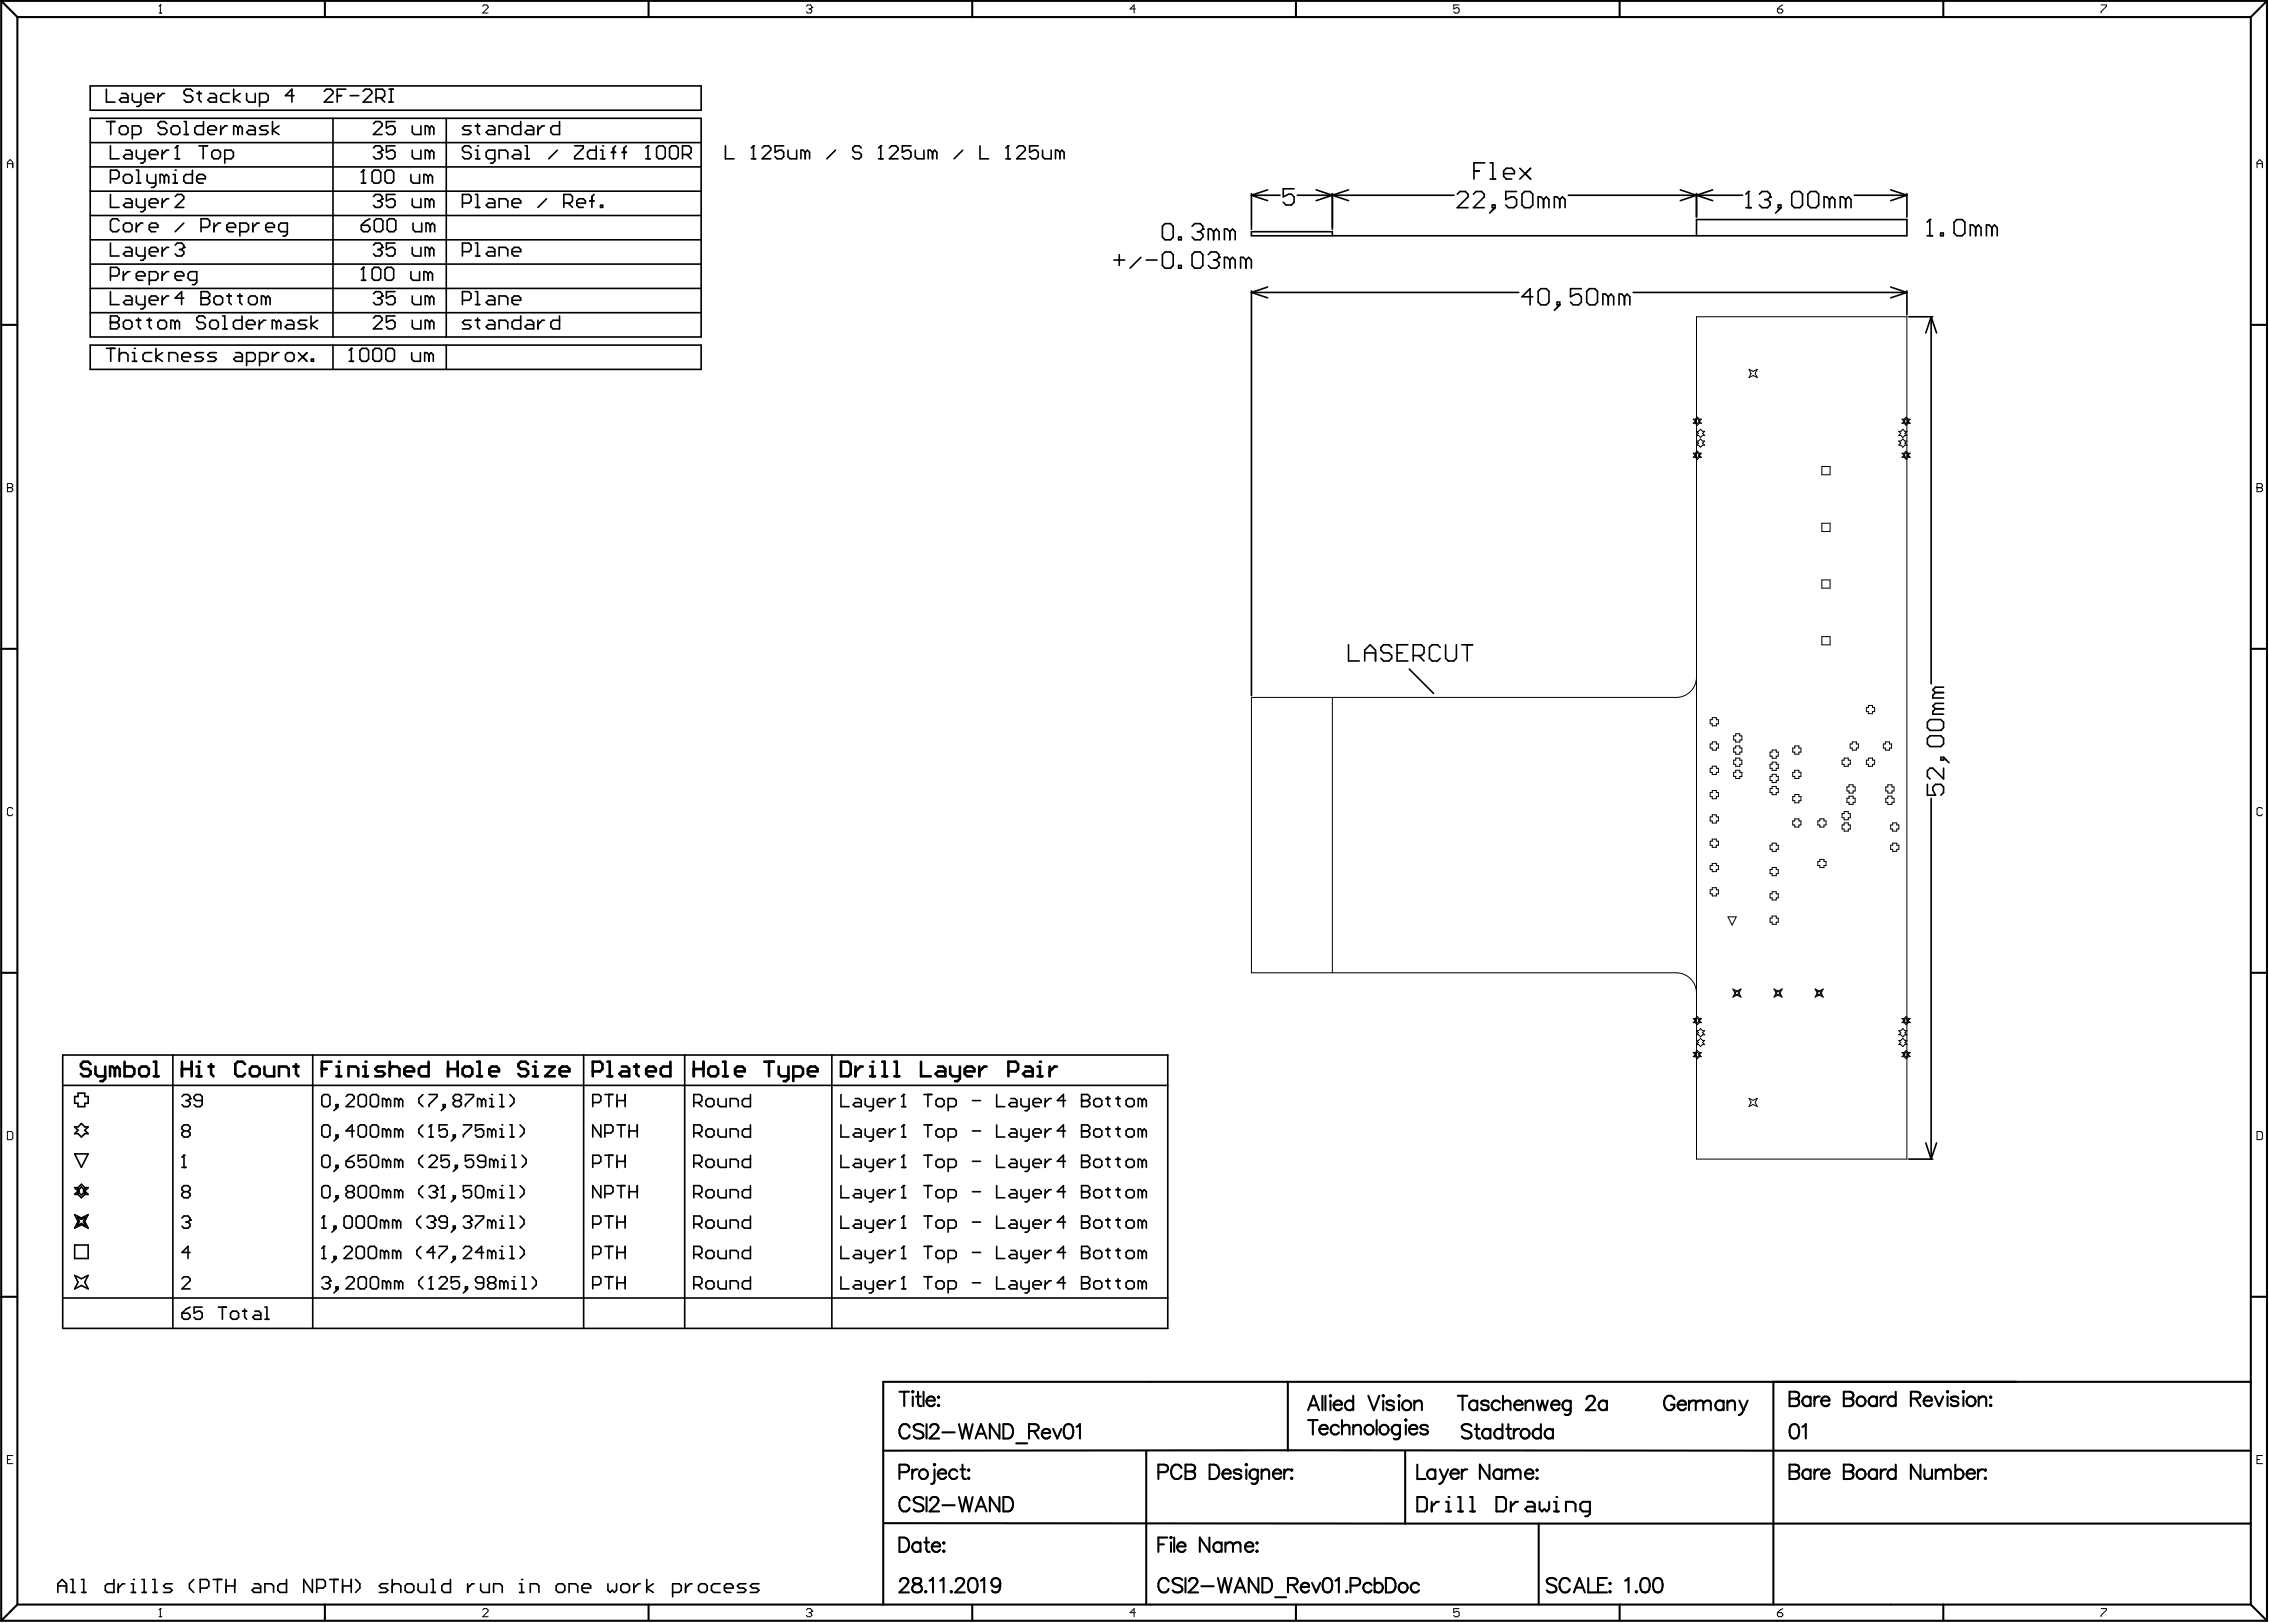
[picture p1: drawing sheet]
<svg xmlns="http://www.w3.org/2000/svg" width="467mm" height="334mm" viewBox="0 0 467 334" stroke-linecap="round" stroke-linejoin="round" font-family="sans-serif">
<g fill="none" stroke="#000" stroke-width=".42">
<path d="M.2 .2v333.1M.2 .2l3.4 3.3M.2 .2h466.1M3.6 3.5v326.4M3.6 3.5h459.4M66.8 .2v3.3M133.4 .2v3.3M200 .2v3.3M266.6 .2v3.3M333.2 .2v3.3M399.7 .2v3.3M463 3.5v326.4"/>
<path d="M466.3 .2l-3.3 3.3M466.3 .2v333.1M.2 66.8h3.4M463 66.8h3.3M.2 133.4h3.4M463 133.4h3.3M.2 200h3.4M463 200h3.3M.2 266.7h3.4M463 266.7h3.3M181.7 298.3h281.3M185 286.2h2"/>
<path d="M186 286.2v2.9M187.1 293.5a1.09 1.09 0 0 0-1.2-.7 1.09 1.09 0 0 0-.9 1.2 1.3 1.3 0 0 0 .3 1.4 1.3 1.3 0 0 0 1.4 .3l.4-.6M187.8 286l.1 .2-.1 .1-.2-.1zM187.8 287.2v1.9M188.4 287.2h1M188.8 286.2v2.4l.2 .4 .5 .1M189.9 293.3a1.3 1.3 0 0 0-1.9 0 .75 .75 0 0 0 .5 .8l.9 .3a.72 .72 0 0 1 .5 .5 .72 .72 0 0 1-.3 .8 1.36 1.36 0 0 1-1.6-.3M190 286.2v2.9M190.6 288a.93 .93 0 0 0 .5 1.1 .93 .93 0 0 0 1.2-.4M190.6 292.8v3M191 287.3a.78 .78 0 0 1 .9-.1 .78 .78 0 0 1 .4 .8h-1.7zM191.3 293.5a.74 .74 0 0 1 .6-.7h.6a.72 .72 0 0 1 .4 1.2l-1.7 1.8h2"/>
<path d="M192.9 287.3l.2-.1 .1 .1-.1 .1zM193.1 288.9l.1 .1-.1 .1-.2-.1zM193.8 294.5h2.6M197.3 292.8l.7 3 .7-3 .7 3 .7-3M200.7 295.8l1.1-3 1.1 3M201.1 294.8h1.4M205.6 292.8v3l-2-3v3M206.4 292.8h1a1.58 1.58 0 0 1 1 1.5 1.58 1.58 0 0 1-1 1.5h-1zM209 296.8h2.3M211.7 294.2h1.2l.5-.1a.68 .68 0 0 0 0-1.1l-.5-.2h-1.2v3M212.7 294.2l.9 1.6M214.3 294.7a.93 .93 0 0 0 .6 1 .93 .93 0 0 0 1.1-.3"/>
<path d="M214.7 294a.78 .78 0 0 1 .9-.1 .78 .78 0 0 1 .4 .8h-1.7zM216.6 293.8l.9 2 .8-2M219.2 293a.96 .96 0 0 1 1.4 .4 2.45 2.45 0 0 1-.3 2.3 .96 .96 0 0 1-1.4-.5 2.45 2.45 0 0 1 .3-2.2zM221.4 293.4l.7-.6v3M235.8 298.3v31.6M264.9 284.1v14.2M269.1 290l1.1-3 1.1 3M269.1 292h1.9M269.5 289h1.4M270.1 292v3M271.4 293.8a.93 .93 0 0 0 .5 1.1 .93 .93 0 0 0 1.2-.4M271.8 293.1a.78 .78 0 0 1 .9 0 .78 .78 0 0 1 .4 .7h-1.7z"/>
<path d="M272 287v3M272.6 287v3M273.7 286.9l.1 .1-.1 .1-.2-.1zM273.7 288v2M274.3 288.8a.93 .93 0 0 0 .6 1.1 .93 .93 0 0 0 1.1-.4M274.8 288.1a.78 .78 0 0 1 .8 0 .78 .78 0 0 1 .4 .7h-1.7zM275.4 293.4a.94 .94 0 0 0-1.4-.1 .94 .94 0 0 0 0 1.4 .94 .94 0 0 0 1.4-.2M276 292v3M276 293.6l.7-.6 .8 .1 .1 .5v1.4M278.4 288.4a.94 .94 0 0 0-1.4-.1 .94 .94 0 0 0 0 1.4 .94 .94 0 0 0 1.4-.2M278.4 287v3M278.4 293v2"/>
<path d="M278.4 293.6l.7-.6 .7 .1 .1 .5v1.4M281.5 287l1.1 3 1.1-3M283.2 292v3M284.5 286.9l.2 .1-.2 .1-.1-.1zM284.5 288v2M286.7 288.4a.89 .89 0 0 0-1.5 0l.4 .4 1 .3 .1 .4a.89 .89 0 0 1-1.5 0M287.8 286.9l.1 .1-.1 .1-.2-.1zM287.8 288v2M288 293.4a.94 .94 0 0 0-1.4-.1 .94 .94 0 0 0 0 1.4 .94 .94 0 0 0 1.4-.2M288 293v2.2a.78 .78 0 0 1-.5 .7 .78 .78 0 0 1-.8-.1M289 298.3v15M289.2 291.9l.1 .1-.1 .1-.2-.1z"/>
<path d="M289.2 293v2M289.8 293.8a.93 .93 0 0 0 .6 1.1 .93 .93 0 0 0 1.1-.4M290.3 293.1a.78 .78 0 0 1 .8 0 .78 .78 0 0 1 .4 .7h-1.7zM290.9 288.6l.7-.6 .7 .1 .2 .5v1.4M290.9 288v2M293.7 293.4a.89 .89 0 0 0-1.5 0l.1 .3 1.3 .4 .1 .4a.89 .89 0 0 1-1.5 0M299.9 287h1.9M300.8 287v3M302.7 293.3a1.3 1.3 0 0 0-2 0 .76 .76 0 0 0 .6 .8l.8 .3a.72 .72 0 0 1 .5 .5 .72 .72 0 0 1-.2 .8 1.36 1.36 0 0 1-1.7-.3M303.3 293.8h1M303.7 292.8v2.4l.2 .5 .6 .1M303.9 288v2"/>
<path d="M303.9 288.4a.94 .94 0 0 0-1.4-.1 .94 .94 0 0 0 0 1.4 .94 .94 0 0 0 1.4-.2M306.2 288.4a.89 .89 0 0 0-1.5 0l.4 .4 1 .3 .1 .4a.89 .89 0 0 1-1.5 0M306.6 294.2a.94 .94 0 0 0-1.4-.1 .94 .94 0 0 0 0 1.4 .94 .94 0 0 0 1.4-.1M306.6 293.8v2M308.5 288.4a.94 .94 0 0 0-1.4-.1 .94 .94 0 0 0 0 1.4 .94 .94 0 0 0 1.4-.2M309 294.2a.94 .94 0 0 0-1.3-.1 .94 .94 0 0 0 0 1.4 .94 .94 0 0 0 1.3-.1M309 292.8v3M309.2 288.6l.7-.6 .7 .1 .1 .5v1.4M309.2 287v3M309.8 293.8h1M310.3 292.8v2.4l.1 .5 .6 .1M311.4 293.8v2"/>
<path d="M311.5 288.8a.93 .93 0 0 0 .5 1.1 .93 .93 0 0 0 1.2-.4M311.6 288.4a.82 .82 0 0 1 1-.4 .82 .82 0 0 1 .6 .8h-1.7zM312.5 293.8a.95 .95 0 0 0-1.1 .9M313.8 288.6l.7-.6 .7 .1 .2 .5v1.4M313.8 288v2M316.1 288l.6 2 .6-2 .5 2 .6-2M317 294.2a.94 .94 0 0 0-1.4-.1 .94 .94 0 0 0 0 1.4 .94 .94 0 0 0 1.4-.1M317 292.8v3M319.1 288.8a.93 .93 0 0 0 .5 1.1 .93 .93 0 0 0 1.2-.4M319.4 294.2a.94 .94 0 0 0-1.4-.1 .94 .94 0 0 0 0 1.4 .94 .94 0 0 0 1.4-.1M319.4 293.8v2M319.5 288.1a.78 .78 0 0 1 .9 0 .78 .78 0 0 1 .4 .7h-1.7z"/>
<path d="M323.1 288.4a.94 .94 0 0 0-1.4-.1 .94 .94 0 0 0 0 1.4 .94 .94 0 0 0 1.4-.2M323.1 288v2.2a.78 .78 0 0 1-.5 .7 .78 .78 0 0 1-.8-.1M326.3 287.7a.73 .73 0 0 1 .6-.7h.6a.72 .72 0 0 1 .4 1.1l-1.7 1.9h2M330.5 288.4a.94 .94 0 0 0-1.4-.1 .94 .94 0 0 0 0 1.4 .94 .94 0 0 0 1.4-.2M330.5 288v2M344.4 287.7a1.09 1.09 0 0 0-1.2-.7 1.09 1.09 0 0 0-.9 1.1 1.3 1.3 0 0 0 .3 1.4 1.3 1.3 0 0 0 1.4 .3l.4-.5v-.5h-.7M345.1 288.8a.93 .93 0 0 0 .5 1.1 .93 .93 0 0 0 1.2-.4M345.5 288.1a.78 .78 0 0 1 .9 0 .78 .78 0 0 1 .4 .7h-1.7zM347.4 288v2M348.5 288a.95 .95 0 0 0-1.1 .8M348.8 288.6l.7-.6 .7 .1 .2 .5M348.8 288v2"/>
<path d="M350.4 288.6l.7-.6 .7 .1 .1 .5v1.4M350.4 288.6v1.4M354.5 288.4a.94 .94 0 0 0-1.4-.1 .94 .94 0 0 0 0 1.4 .94 .94 0 0 0 1.4-.2M354.5 288v2M355.3 288.6l.7-.6 .7 .1 .2 .5v1.4M355.3 288v2M357.8 288l.8 2M358.6 290a1.13 1.13 0 0 1-1 1M359.5 288l-.9 2M364.8 284.1v45.8M368.1 286.2h1.3l.4 .1a.68 .68 0 0 1 0 1.1l-.4 .2a.78 .78 0 0 1 .7 .8 .78 .78 0 0 1-.7 .7h-1.3zM368.1 287.6h1.3"/>
<path d="M368.5 293a.96 .96 0 0 1 1.4 .4 2.45 2.45 0 0 1-.2 2.3 .96 .96 0 0 1-1.5-.5 2.45 2.45 0 0 1 .3-2.2zM370.7 293.4l.7-.6v3M372.4 287.6a.94 .94 0 0 0-1.4-.2 .94 .94 0 0 0 0 1.4 .94 .94 0 0 0 1.4-.1M372.4 287.2v1.9M373.2 287.2v1.9M374.3 287.2a.95 .95 0 0 0-1.1 .8M374.6 288a.93 .93 0 0 0 .6 1.1 .93 .93 0 0 0 1.1-.4M375 287.3a.78 .78 0 0 1 .9-.1 .78 .78 0 0 1 .4 .8h-1.7zM379.3 286.2h1.2l.5 .1a.68 .68 0 0 1 0 1.1l-.5 .2a.78 .78 0 0 1 .8 .8 .78 .78 0 0 1-.8 .7h-1.2zM379.3 287.6h1.2M386.1 287.6a.94 .94 0 0 0-1.4-.2 .94 .94 0 0 0 0 1.4 .94 .94 0 0 0 1.4-.1M386.1 287.2v1.9"/>
<path d="M386.9 287.2v1.9M388 287.2a.95 .95 0 0 0-1.1 .8M389.9 287.6a.94 .94 0 0 0-1.3-.2 .94 .94 0 0 0 0 1.4 .94 .94 0 0 0 1.3-.1M389.9 286.2v2.9M393.1 287.6h1.2l.4-.2a.68 .68 0 0 0 0-1.1l-.4-.1h-1.2v2.9M394 287.6l1 1.5M395.7 288a.93 .93 0 0 0 .5 1.1 .93 .93 0 0 0 1.2-.4M396.1 287.3a.78 .78 0 0 1 .9-.1 .78 .78 0 0 1 .4 .8h-1.7zM398 287.2l.9 1.9 .8-1.9M400.6 286l.2 .2-.2 .1-.1-.1zM400.6 287.2v1.9M402.8 287.6a.89 .89 0 0 0-1.5 0l.4 .4 1 .3 .1 .4a.89 .89 0 0 1-1.5 0"/>
<path d="M403.7 286.2l.2-.2 .1 .2-.1 .1zM403.9 287.2v1.9M407 287.7l.7-.5 .7 .1 .2 .4v1.4M407 287.2v1.9M409.5 287.2l.1 .1-.1 .1-.2-.1zM409.5 288.9l.1 .1-.1 .1-.2-.1zM463 284.1h-281.3v45.8M181.8 313.2l107.2 .1M185 302.7h1.3a.78 .78 0 0 0 .7-.8 .78 .78 0 0 0-.7-.7h-1.3v2.9M185 316.2h1a1.58 1.58 0 0 1 1 1.4 1.58 1.58 0 0 1-1 1.5h-1zM187.1 308.5a1.09 1.09 0 0 0-1.2-.7 1.09 1.09 0 0 0-.9 1.2 1.3 1.3 0 0 0 .3 1.4 1.3 1.3 0 0 0 1.4 .2l.4-.5M187.6 302.1v2"/>
<path d="M188.8 302.1a.95 .95 0 0 0-1.2 .9M189.3 317.6a.94 .94 0 0 0-1.4-.2 .94 .94 0 0 0 0 1.4 .94 .94 0 0 0 1.4-.1M189.3 317.1v2M189.9 308.2a1.3 1.3 0 0 0-1.9 0 .76 .76 0 0 0 .5 .9l.9 .3a.72 .72 0 0 1 .5 .5 .72 .72 0 0 1-.3 .7 1.36 1.36 0 0 1-1.6-.2M190.1 317.1h1M190.5 316.2v2.3l.2 .5 .6 .1M190.6 307.8v3M191.3 308.5a.73 .73 0 0 1 .6-.7h.6a.72 .72 0 0 1 .4 1.2l-1.7 1.8h2M191.7 318a.93 .93 0 0 0 .5 1 .93 .93 0 0 0 1.2-.3M192.1 317.3a.78 .78 0 0 1 .9-.1 .78 .78 0 0 1 .4 .8h-1.7zM192.2 301l.2 .2-.2 .1-.1-.1zM192.2 302.1v2.4l-.1 .5-.6 .1"/>
<path d="M192.9 303a.93 .93 0 0 0 .6 1 .93 .93 0 0 0 1.1-.3M193.3 302.3a.78 .78 0 0 1 .9-.1 .78 .78 0 0 1 .4 .8h-1.7zM193.8 309.5h2.6M194 317.3l.1-.2 .2 .2-.2 .1zM194.1 318.8l.2 .2-.2 .1-.1-.1zM196.9 302.6a.94 .94 0 0 0-1.4-.2 .94 .94 0 0 0 0 1.4 .94 .94 0 0 0 1.4-.1M197.3 307.8l.7 3 .7-3 .7 3 .7-3M197.6 302.1h.9M198 301.2v2.4l.1 .4 .6 .1M199.1 304l.2-.2 .1 .2-.1 .1zM199.3 302.1l.1 .2-.1 .1-.2-.1zM200.7 310.8l1.1-3 1.1 3"/>
<path d="M201.1 309.8h1.4M205.6 307.8v3l-2-3v3M206.4 307.8h1a1.58 1.58 0 0 1 1 1.5 1.58 1.58 0 0 1-1 1.5h-1zM238.3 302.7h1.2a.78 .78 0 0 0 .8-.8 .78 .78 0 0 0-.8-.7h-1.2v2.9M238.3 317.6h1.1M240.1 316.2h-1.8v2.9M240.9 316l.1 .2-.1 .1-.2-.1zM240.9 317.1v2M241.5 316.2v2.9M242.1 318a.93 .93 0 0 0 .6 1 .93 .93 0 0 0 1.1-.3M242.6 317.3a.78 .78 0 0 1 .8-.1 .78 .78 0 0 1 .4 .8h-1.7zM243 301.9a1.09 1.09 0 0 0-1.2-.7 1.09 1.09 0 0 0-.9 1.1 1.3 1.3 0 0 0 .3 1.4 1.3 1.3 0 0 0 1.4 .3l.4-.6"/>
<path d="M243.9 301.2h1.2l.4 .1a.68 .68 0 0 1 0 1.1l-.4 .2a.78 .78 0 0 1 .8 .7 .78 .78 0 0 1-.8 .8h-1.2zM243.9 302.6h1.2M248.8 316.2v2.9l-2-2.9v2.9M248.8 301.2h1a1.58 1.58 0 0 1 1 1.4 1.58 1.58 0 0 1-1 1.5h-1zM251.3 317.6a.94 .94 0 0 0-1.4-.2 .94 .94 0 0 0 0 1.4 .94 .94 0 0 0 1.4-.1M251.3 317.1v2M251.4 303a.93 .93 0 0 0 .6 1 .93 .93 0 0 0 1.1-.3M251.9 302.3a.78 .78 0 0 1 .8-.1 .78 .78 0 0 1 .4 .8h-1.7zM252.1 317.7l.7-.6 .7 .2 .1 .4M252.1 317.1v2M253.6 317.7l.7-.6 .7 .2 .2 .4v1.4M253.6 317.7v1.4"/>
<path d="M255.3 302.6a.89 .89 0 0 0-1.5 0l.4 .4 1 .3 .1 .4a.89 .89 0 0 1-1.5 0M256.1 318a.93 .93 0 0 0 .5 1 .93 .93 0 0 0 1.2-.3M256.4 301l.1 .2-.1 .1-.2-.1zM256.4 302.1v2M256.5 317.3a.78 .78 0 0 1 .9-.1 .78 .78 0 0 1 .4 .8h-1.7zM258.4 317.3l.2-.2 .1 .2-.1 .1zM258.6 318.8l.1 .2-.1 .1-.2-.1zM258.7 302.6a.94 .94 0 0 0-1.4-.2 .94 .94 0 0 0 0 1.4 .94 .94 0 0 0 1.4-.1M258.7 302.1v2.3a.78 .78 0 0 1-.4 .7 .78 .78 0 0 1-.9-.1M259.5 302.7l.7-.6 .7 .2 .2 .4v1.4M259.5 302.1v2M261.8 303a.93 .93 0 0 0 .6 1 .93 .93 0 0 0 1.1-.3"/>
<path d="M262.3 302.3a.78 .78 0 0 1 .8-.1 .78 .78 0 0 1 .4 .8h-1.7zM264.2 302.1v2M265.3 302.1a.95 .95 0 0 0-1.1 .9M265.6 304l.1-.2 .1 .2-.1 .1zM265.7 302.1l.1 .2-.1 .1-.1-.1zM289 313.3h174M291.5 301.2v2.9h1.7M291.5 307.8h1.5l.5 .5v2l-.5 .5h-1.5zM294.5 308.8v2M295.2 302.6a.94 .94 0 0 0-1.3-.2 .94 .94 0 0 0 0 1.4 .94 .94 0 0 0 1.3-.1M295.2 302.1v2M296 308.8h-.5l-1 1"/>
<path d="M296.2 302.1l.8 2M297 304.1a1.14 1.14 0 0 1-1 1M297.5 310.8h.9M297.5 308.8h.4v2M297.9 302.1l-.9 2M298.4 303a.93 .93 0 0 0 .5 1 .93 .93 0 0 0 1.1-.3M298.8 302.3a.78 .78 0 0 1 .9-.1 .78 .78 0 0 1 .3 .8h-1.6zM299.9 307.8h.5v3M299.9 310.8h1M300.7 302.1v2M301.8 302.1a.95 .95 0 0 0-1.1 .9M302.4 307.8h.5v3"/>
<path d="M302.4 310.8h1M306.4 301.2v2.9l-2-2.9v2.9M307.8 307.8h1.5l.5 .5v2l-.5 .5h-1.5zM308.9 302.6a.94 .94 0 0 0-1.4-.2 .94 .94 0 0 0 0 1.4 .94 .94 0 0 0 1.4-.1M308.9 302.1v2M309.7 302.7l.7-.6 .7 .2 .1 .4M309.7 302.1v2M310.8 308.8v2M311.2 302.7l.7-.6 .7 .2 .2 .4v1.4M311.2 302.7v1.4M312.2 308.8h-.4l-1 1M313.7 303a.93 .93 0 0 0 .6 1 .93 .93 0 0 0 1.1-.3"/>
<path d="M314.1 302.3a.78 .78 0 0 1 .9-.1 .78 .78 0 0 1 .4 .8h-1.7zM314.2 308.8h1l.5 .5v1.5h-1.5l-.5-.5 .5-.5h1.5M316.2 302.1l.1 .2-.1 .1-.2-.1zM316.2 303.8l.1 .2-.1 .1-.2-.1zM316.5 313.3v16.6M316.7 308.8v1.5l.5 .5 .5-.5 .5 .5 .5-.5v-1.5M319.6 310.8h1M319.6 308.8h.5v2M322.1 310.8v-2h1.5l.5 .5v1.5M327 310.8h-1.4l-.5-.5v-1l.5-.5h1.4v2.5l-.5 .5h-.4M368.1 301.2h1.3l.4 .1a.69 .69 0 0 1 0 1.1l-.4 .2a.78 .78 0 0 1 .7 .7 .78 .78 0 0 1-.7 .8h-1.3zM368.1 302.6h1.3"/>
<path d="M372.4 302.6a.94 .94 0 0 0-1.4-.2 .94 .94 0 0 0 0 1.4 .94 .94 0 0 0 1.4-.1M372.4 302.1v2M373.2 302.1v2M374.3 302.1a.95 .95 0 0 0-1.1 .9M374.6 303a.93 .93 0 0 0 .6 1 .93 .93 0 0 0 1.1-.3M374.8 302.6a.82 .82 0 0 1 .9-.5 .82 .82 0 0 1 .6 .9h-1.7zM379.3 301.2h1.2l.5 .1a.68 .68 0 0 1 0 1.1l-.5 .2a.78 .78 0 0 1 .8 .7 .78 .78 0 0 1-.8 .8h-1.2zM379.3 302.6h1.2M386.1 302.6a.94 .94 0 0 0-1.4-.2 .94 .94 0 0 0 0 1.4 .94 .94 0 0 0 1.4-.1M386.1 302.1v2M386.9 302.1v2M388 302.1a.95 .95 0 0 0-1.1 .9"/>
<path d="M389.9 302.6a.94 .94 0 0 0-1.3-.2 .94 .94 0 0 0 0 1.4 .94 .94 0 0 0 1.3-.1M389.9 301.2v2.9M395 301.2v2.9l-1.9-2.9v2.9M395.8 302.1v1.5l.2 .4 .7 .1 .7-.5M397.4 302.1v2M398.2 302.7l.7-.6 .7 .2 .1 .4M398.2 302.1v2M399.7 302.7v1.4M399.7 302.7l.7-.6 .7 .2 .2 .4v1.4M402.2 302.6a.94 .94 0 0 1 1.4-.2 .94 .94 0 0 1 0 1.4 .94 .94 0 0 1-1.4-.1M402.2 301.2v2.9M404.5 303a.93 .93 0 0 0 .6 1 .93 .93 0 0 0 1.1-.3"/>
<path d="M404.7 302.6a.82 .82 0 0 1 .9-.5 .82 .82 0 0 1 .6 .9h-1.7zM406.9 302.1v2M408 302.1a.95 .95 0 0 0-1.1 .9M408.4 302.1l.1 .2-.1 .1-.2-.1zM408.4 303.8l.1 .2-.1 .1-.2-.1zM.2 333.3h466.1M3.6 329.9l-3.4 3.4M3.6 329.9h459.4M66.8 329.9v3.4M133.4 329.9v3.4M185.1 325.2a.73 .73 0 0 1 .6-.7h.6a.72 .72 0 0 1 .4 1.1l-1.7 1.8h2M187.9 324.6a.6 .6 0 0 0 .3 1 1.22 1.22 0 0 1 1.4 1.3 1.03 1.03 0 0 1-1.1 .6 1.03 1.03 0 0 1-.9-1 1.36 1.36 0 0 1 1.5-.9 .6 .6 0 0 0 .2-1l-.4-.1z"/>
<path d="M190.4 327.2l.2 .1-.2 .1-.1-.1zM191.2 325l.7-.5v2.9M193.4 325l.7-.5v2.9M195.7 327.2l.1 .1-.1 .1-.2-.1zM196.6 325.2a.74 .74 0 0 1 .6-.7h.5a.72 .72 0 0 1 .5 1.1l-1.7 1.8h2M199.5 324.6a.96 .96 0 0 1 1.4 .4 2.45 2.45 0 0 1-.2 2.3 .96 .96 0 0 1-1.4-.4 2.45 2.45 0 0 1 .2-2.3zM200 329.9v3.4M201.7 325l.8-.5v2.9M205.7 325.5l-.1 1.4a.86 .86 0 0 1-.7 .5 .86 .86 0 0 1-.8-.4M240.4 325.2a1.09 1.09 0 0 0-1.3-.7 1.09 1.09 0 0 0-.8 1.1 1.3 1.3 0 0 0 .3 1.4 1.3 1.3 0 0 0 1.4 .3l.4-.6M243.2 324.9a1.3 1.3 0 0 0-2 0 .75 .75 0 0 0 .6 .8l.8 .3a.72 .72 0 0 1 .6 .6 .72 .72 0 0 1-.3 .7 1.36 1.36 0 0 1-1.7-.3M243.9 324.5v2.9"/>
<path d="M244.6 325.2a.73 .73 0 0 1 .6-.7h.5a.72 .72 0 0 1 .5 1.1l-1.7 1.8h1.9M247.1 326.2h2.5M250.5 324.5l.7 2.9 .7-2.9 .7 2.9 .7-2.9M253.9 327.4l1.2-2.9 1.1 2.9M254.3 326.5h1.5M258.8 324.5v2.9l-1.9-2.9v2.9M259.7 324.5h.9a1.58 1.58 0 0 1 1.1 1.5 1.58 1.58 0 0 1-1.1 1.4h-.9zM262.3 328.4h2.3M264.9 325.9h1.3l.4-.2a.68 .68 0 0 0 0-1.1l-.4-.1h-1.3v2.9M265.9 325.9l1 1.5M266.6 329.9v3.4M267.6 326.3a.93 .93 0 0 0 .5 1.1 .93 .93 0 0 0 1.2-.4"/>
<path d="M267.7 325.9a.82 .82 0 0 1 1-.4 .82 .82 0 0 1 .6 .8h-1.7zM269.9 325.5l.8 1.9 .9-1.9M272.5 324.6a.96 .96 0 0 1 1.4 .4 2.45 2.45 0 0 1-.3 2.3 .96 .96 0 0 1-1.4-.4 2.45 2.45 0 0 1 .3-2.3zM274.7 325l.7-.5v2.9M277 327.2l.1 .1-.1 .1-.1-.1zM277.8 326h1.3a.78 .78 0 0 0 .7-.7 .78 .78 0 0 0-.7-.8h-1.3v2.9M282.1 325.9a.94 .94 0 0 0-1.4-.1 .94 .94 0 0 0 0 1.4 .94 .94 0 0 0 1.4-.2M282.8 325.9a.94 .94 0 0 1 1.3-.1 .94 .94 0 0 1 0 1.4 .94 .94 0 0 1-1.3-.2M282.8 324.5v2.9M285.1 324.5h1a1.58 1.58 0 0 1 1 1.5 1.58 1.58 0 0 1-1 1.4h-1zM291.9 325.9a.94 .94 0 0 0-1.4-.1 .94 .94 0 0 0 0 1.4 .94 .94 0 0 0 1.4-.2M320.1 324.9a1.3 1.3 0 0 0-1.9 0 .76 .76 0 0 0 .5 .8l.9 .3a.72 .72 0 0 1 .5 .6 .72 .72 0 0 1-.2 .7 1.36 1.36 0 0 1-1.7-.3"/>
<path d="M322.9 325.2a1.09 1.09 0 0 0-1.2-.7 1.09 1.09 0 0 0-.9 1.1 1.3 1.3 0 0 0 .3 1.4 1.3 1.3 0 0 0 1.4 .3l.4-.6M323.7 327.4l1.2-2.9 1.1 2.9M324.2 326.5h1.4M326.7 324.5v2.9h1.7M328.7 325.9h1.1M330.5 324.5h-1.8v2.9h1.8M331.2 325.5l.1 .1-.1 .1-.2-.1zM331.2 327.2l.1 .1-.1 .1-.2-.1zM333.2 329.9v3.4M334.3 325l.7-.5v2.9M336.6 327.2l.1 .1-.1 .1-.1-.1zM337.8 324.6a.96 .96 0 0 1 1.4 .4 2.45 2.45 0 0 1-.3 2.3 .96 .96 0 0 1-1.4-.4 2.45 2.45 0 0 1 .3-2.3z"/>
<path d="M340.4 324.6a.96 .96 0 0 1 1.5 .4 2.45 2.45 0 0 1-.3 2.3 .96 .96 0 0 1-1.4-.4 2.45 2.45 0 0 1 .2-2.3zM399.7 329.9v3.4M463 329.9l3.3 3.4"/>
<circle cx="281.6" cy="294" r=".98"/>
<circle cx="284.7" cy="294" r=".96"/>
<circle cx="289.3" cy="289" r=".98"/>
<circle cx="313.6" cy="294.8" r=".98"/>
<circle cx="382.8" cy="288.2" r=".98"/>
<circle cx="405.4" cy="288.2" r=".98"/>
<circle cx="189.9" cy="303.1" r=".98"/>
<circle cx="382.8" cy="303.1" r=".98"/>
<circle cx="204.8" cy="325.4" r=".92"/>
<circle cx="288.6" cy="326.5" r=".98"/>
</g>
<g fill="none" stroke="#000" stroke-width=".21">
<path d="M32.7 2.7h.6M33 1h.1M33 1v1.7M33 1l-.3 .3M99.3 1.3l.3-.3h.5l.3 .3v.3l-1.1 1.1h1.1M165.9 1.3l.2-.3h.6l.3 .3v.3M166.4 1.8h.3M166.7 1.8l.3 .3v.3l-.3 .3h-.6l-.2-.3M167 1.6h.1M167 1.6l-.3 .2M233.6 1.8h-1.2l.9-.8v1.7M300.1 1h-1.1v.8l.9-.2 .2 .2v.6l-.2 .3h-.6l-.3-.3"/>
<path d="M365.6 1.8h.8l.3 .3v.3l-.3 .3h-.5l-.3-.3zM366.7 1l-.5 .3-.6 .5M432.2 1h1.1v.3l-1.1 1.1v.3M1.5 33.7h1.1M1.5 34.5v-1.1l.6-.6 .5 .6v1.1M464.3 34.5v-1.1l.5-.6 .6 .6v1.1M464.3 33.7h1.1M349 65.1h43.2v173.2h-43.2zM359.8 75.9l.8 .5 .9-.5-.5 .9 .5 .8-.9-.4-.8 .4 .4-.8zM1.5 99.4h.9l.2 .3v.3l-.2 .3 .2 .2v.3l-.2 .3h-.9zM348.3 93.2h.4l.4-.4 .5 .4h.4l-.4 .4 .4 .4h-.4l-.5 .5-.4-.5h-.4l.4-.4zM348.3 86.2h.4l.4-.4 .5 .4h.4l-.4 .4 .4 .4h-.4l-.5 .5-.4-.5h-.4l.4-.4z"/>
<path d="M348.6 93.4h.3l.2-.3 .3 .3h.2l-.2 .2 .2 .3h-.2l-.3 .2-.2-.2h-.3l.3-.3zM348.6 86.4h.3l.2-.3 .3 .3h.2l-.2 .2 .2 .3h-.2l-.3 .2-.2-.2h-.3l.3-.3zM349 90.7h.4l.4-.4 .4 .4h.4l-.4 .4 .4 .4h-.4l-.4 .5-.4-.5h-.4l.4-.4zM349 88.7h.4l.4-.4 .4 .4h.4l-.4 .4 .4 .4h-.4l-.4 .5-.4-.5h-.4l.4-.4zM374.8 95.9h1.6v1.7h-1.6zM390.6 90.7h.4l.4-.4 .4 .4h.5l-.5 .4 .5 .4h-.5l-.4 .5-.4-.5h-.4l.4-.4zM390.6 88.7h.4l.4-.4 .4 .4h.5l-.5 .4 .5 .4h-.5l-.4 .5-.4-.5h-.4l.4-.4zM391.2 93.2h.5l.4-.4 .4 .4h.4l-.4 .4 .4 .4h-.4l-.4 .5-.4-.5h-.5l.5-.4zM391.2 86.2h.5l.4-.4 .4 .4h.4l-.4 .4 .4 .4h-.4l-.4 .5-.4-.5h-.5l.5-.4zM391.6 93.4h.2l.3-.3 .2 .3h.3l-.3 .2 .3 .3h-.3l-.2 .2-.3-.2h-.2l.2-.3zM391.6 86.4h.2l.3-.3 .2 .3h.3l-.3 .2 .3 .3h-.3l-.2 .2-.3-.2h-.2l.2-.3zM464.3 99.4h.8l.3 .3v.3l-.3 .3 .3 .2v.3l-.3 .3h-.8z"/>
<path d="M1.5 100.3h.1M1.5 100.3h.9M374.8 107.6h1.6v1.7h-1.6zM374.8 119.2h1.6v1.7h-1.6zM464.3 100.3h.1M464.3 100.3h.8M349 139.2a4.2 4.2 0 0 1-4.2 4.2h-87.4v56.6h87.4a4.2 4.2 0 0 1 4.2 4.2M374.8 130.9h1.6v1.7h-1.6zM274.1 143.4v56.6M352.2 147.6h.8v.4h.5v.8h-.5v.5h-.8v-.5h-.4v-.8h.4zM352.2 152.6h.8v.4h.5v.8h-.5v.4h-.8v-.4h-.4v-.8h.4zM352.2 157.6h.8v.4h.5v.8h-.5v.4h-.8v-.4h-.4v-.8h.4z"/>
<path d="M357 158.4h.9v.4h.4v.9h-.4v.4h-.9v-.4h-.4v-.9h.4zM357 155.9h.9v.4h.4v.9h-.4v.4h-.9v-.4h-.4v-.9h.4zM357 153.4h.9v.4h.4v.9h-.4v.4h-.9v-.4h-.4v-.9h.4zM357 150.9h.9v.4h.4v.9h-.4v.4h-.9v-.4h-.4v-.9h.4zM364.5 156.7h.9v.4h.4v.9h-.4v.4h-.9v-.4h-.4v-.9h.4zM364.5 154.2h.9v.4h.4v.9h-.4v.4h-.9v-.4h-.4v-.9h.4zM364.5 159.2h.9v.4h.4v.9h-.4v.4h-.9v-.4h-.4v-.9h.4zM369.2 158.4h.8v.4h.4v.9h-.4v.4h-.8v-.4h-.4v-.9h.4zM369.2 153.4h.8v.4h.4v.9h-.4v.4h-.8v-.4h-.4v-.9h.4zM379.3 155.9h.9v.4h.4v.9h-.4v.4h-.9v-.4h-.4v-.9h.4zM381 152.6h.8v.4h.5v.8h-.5v.4h-.8v-.4h-.4v-.8h.4zM384.3 155.9h.9v.4h.4v.9h-.4v.4h-.9v-.4h-.4v-.9h.4z"/>
<path d="M384.3 145.1h.9v.4h.4v.8h-.4v.5h-.9v-.5h-.4v-.8h.4zM387.8 152.6h.9v.4h.4v.8h-.4v.4h-.9v-.4h-.4v-.8h.4zM2.6 166.3l-.2-.2h-.6l-.3 .2v1.1l.3 .3h.6l.2-.3M352.2 162.5h.8v.5h.5v.8h-.5v.4h-.8v-.4h-.4v-.8h.4zM352.2 167.5h.8v.5h.5v.8h-.5v.4h-.8v-.4h-.4v-.8h.4zM352.2 172.5h.8v.5h.5v.8h-.5v.4h-.8v-.4h-.4v-.8h.4zM352.2 177.5h.8v.5h.5v.8h-.5v.4h-.8v-.4h-.4v-.8h.4zM364.5 178.4h.9v.4h.4v.8h-.4v.5h-.9v-.5h-.4v-.8h.4zM364.5 173.4h.9v.4h.4v.8h-.4v.5h-.9v-.5h-.4v-.8h.4zM364.5 161.7h.9v.4h.4v.9h-.4v.4h-.9v-.4h-.4v-.9h.4zM369.2 163.4h.8v.4h.4v.8h-.4v.5h-.8v-.5h-.4v-.8h.4zM369.2 168.4h.8v.4h.4v.8h-.4v.5h-.8v-.5h-.4v-.8h.4z"/>
<path d="M374.3 176.7h.9v.4h.4v.9h-.4v.4h-.9v-.4h-.4v-.9h.4zM374.3 168.4h.9v.4h.4v.8h-.4v.5h-.9v-.5h-.4v-.8h.4zM379.3 169.2h.9v.4h.4v.9h-.4v.4h-.9v-.4h-.4v-.9h.4zM379.3 166.9h.9v.4h.4v.8h-.4v.5h-.9v-.5h-.4v-.8h.4zM380.3 161.4h.9v.4h.4v.8h-.4v.5h-.9v-.5h-.4v-.8h.4zM380.3 163.7h.9v.4h.4v.9h-.4v.4h-.9v-.4h-.4v-.9h.4zM388.3 163.7h.9v.4h.4v.9h-.4v.4h-.9v-.4h-.4v-.9h.4zM388.3 161.4h.9v.4h.4v.8h-.4v.5h-.9v-.5h-.4v-.8h.4zM389.3 173.4h.9v.4h.4v.8h-.4v.5h-.9v-.5h-.4v-.8h.4zM389.3 169.2h.9v.4h.4v.9h-.4v.4h-.9v-.4h-.4v-.9h.4zM465.4 166.3l-.3-.2h-.6l-.2 .2v1.1l.2 .3h.6l.3-.3M352.2 182.5h.8v.5h.5v.8h-.5v.4h-.8v-.4h-.4v-.8h.4z"/>
<path d="M355.4 188.5h1.7l-.8 1.7zM364.5 183.4h.9v.4h.4v.8h-.4v.5h-.9v-.5h-.4v-.8h.4zM364.5 188.4h.9v.4h.4v.8h-.4v.5h-.9v-.5h-.4v-.8h.4zM348.3 216.4h.4l.4-.4 .5 .4h.4l-.4 .5 .4 .4h-.4l-.5 .4-.4-.4h-.4l.4-.4zM348.3 209.4h.4l.4-.4 .5 .4h.4l-.4 .5 .4 .4h-.4l-.5 .4-.4-.4h-.4l.4-.4zM348.6 216.6h.3l.2-.3 .3 .3h.2l-.2 .3 .2 .2h-.2l-.3 .3-.2-.3h-.3l.3-.2zM348.6 209.6h.3l.2-.2 .3 .2h.2l-.2 .3 .2 .2h-.2l-.3 .3-.2-.3h-.3l.3-.2zM349 213.9h.4l.4-.4 .4 .4h.4l-.4 .5 .4 .4h-.4l-.4 .4-.4-.4h-.4l.4-.4zM349 211.9h.4l.4-.4 .4 .4h.4l-.4 .5 .4 .4h-.4l-.4 .4-.4-.4h-.4l.4-.4zM356.4 203.4l.9 .4 .8-.4-.4 .8 .4 .8-.8-.4-.9 .4 .5-.8zM356.8 203.7l.5 .2 .5-.2-.3 .5 .3 .5-.5-.2-.5 .2 .2-.5zM364.9 203.4l.8 .4 .9-.4-.4 .8 .4 .8-.9-.4-.8 .4 .4-.8z"/>
<path d="M365.2 203.7l.5 .2 .5-.2-.2 .5 .2 .5-.5-.2-.5 .2 .3-.5zM373.4 203.4l.8 .4 .8-.4-.4 .8 .4 .8-.8-.4-.8 .4 .4-.8zM373.7 203.7l.5 .2 .5-.2-.2 .5 .2 .5-.5-.2-.5 .2 .2-.5zM390.6 213.9h.4l.4-.4 .4 .4h.5l-.5 .5 .5 .4h-.5l-.4 .4-.4-.4h-.4l.4-.4zM390.6 211.9h.4l.4-.4 .4 .4h.5l-.5 .5 .5 .4h-.5l-.4 .4-.4-.4h-.4l.4-.4zM391.2 216.4h.5l.4-.4 .4 .4h.4l-.4 .5 .4 .4h-.4l-.4 .4-.4-.4h-.5l.5-.4zM391.2 209.4h.5l.4-.4 .4 .4h.4l-.4 .5 .4 .4h-.4l-.4 .4-.4-.4h-.5l.5-.4zM391.6 216.6h.2l.3-.3 .2 .3h.3l-.3 .3 .3 .2h-.3l-.2 .3-.3-.3h-.2l.2-.2zM391.6 209.6h.2l.3-.2 .2 .2h.3l-.3 .3 .3 .2h-.3l-.2 .3-.3-.3h-.2l.2-.2zM1.5 232.7h.9l.2 .3v1.1l-.2 .2h-.9zM359.8 225.8l.8 .5 .9-.5-.5 .9 .5 .8-.9-.4-.8 .4 .4-.8zM464.3 232.7h.8l.3 .3v1.1l-.3 .2h-.8z"/>
<path d="M2.6 299.3h-1.1v1.7h1.1M465.4 299.3h-1.1v1.7h1.1M1.5 300.1h.6M464.3 300.1h.5M32.7 332.4h.6M33 330.8h.1M33 330.8v1.6M33 330.8l-.3 .2M99.3 331l.3-.2h.5l.3 .2v.3l-1.1 1.1h1.1M165.9 331l.2-.2h.6l.3 .2v.3M166.4 331.6h.3M166.7 331.6l.3 .3v.3l-.3 .2h-.6l-.2-.2"/>
<path d="M167 331.3h.1M167 331.3l-.3 .3M233.6 331.6h-1.2l.9-.8v1.6M300.1 330.8h-1.1v.8l.6-.3h.3l.2 .3v.6l-.2 .2h-.6l-.3-.2M365.6 331.6h.8l.3 .3v.3l-.3 .2h-.5l-.3-.2zM366.7 330.8l-.5 .2-.6 .6M432.2 330.8h1.1v.2l-1.1 1.2v.2"/>
</g>
<g fill="none" stroke="#000" stroke-width=".33">
<path d="M18.6 17.7h125.6v5h-125.6zM21.9 18.3v2.7h1.8M25 19.2h.9l.4 .5v1.3h-1.3l-.5-.4 .5-.5h1.3M27.2 19.2v1.4l.5 .4h1.3M29 19.2v2.2l-.5 .5h-.4M32.5 19.2v1.8M33.9 19.2h-.5l-.9 .9M39.6 18.8l-.4-.5h-.9l-.4 .5v.4l.4 .5h.9l.4 .4v.5l-.4 .4h-.9l-.4-.4M40.5 19.2h.9M41 18.8v1.8l.4 .4M43.2 19.2h.9l.4 .5v1.3h-1.3l-.5-.4 .5-.5h1.3M47.2 19.2h-1.4l-.4 .5v.9l.4 .4h1.4"/>
<path d="M48.1 18.3v2.7M49.4 19.2l-1.3 .9 1.3 .9M50.7 19.2v1.4l.5 .4h1.3v-1.8M60.5 19.7h-1.8l1.3-1.4v2.7M66.7 18.8l.4-.5h.9l.5 .5v.4l-1.8 1.8h1.8M69.4 19.7h.9M71.1 18.3h-1.7v2.7M72 19.7h1.8M74.7 18.8l.4-.5h.9l.5 .5v.4l-1.8 1.8h1.8M80 18.3h.9M80.5 18.3v2.7M18.6 24.3h125.6v45h-125.6z"/>
<path d="M18.6 39.3h125.6M18.6 34.3h125.6M18.6 29.3h125.6M21.9 25h1.8M22.7 30v2.7h1.8M22.7 36.8h1.3l.5-.5v-.9l-.5-.4h-1.3v2.7M22.7 40v2.6h1.8M22.8 25v2.7M25 25.9h.9l.4 .4v.9l-.4 .5h-.9l-.5-.5v-.9zM25.8 30.9h.9l.5 .4v1.4h-1.4l-.4-.5 .4-.4h1.4M25.8 35.9h.9l.5 .4v.9l-.5 .5h-.9l-.4-.5v-.9zM27.2 27.7h1.3l.5-.5v-.9l-.5-.4h-1.3v2.6"/>
<path d="M28 30.9v1.3l.5 .5h1.3M28 35h.5v2.7M28 37.7h.9M29.8 30.9v2.2l-.4 .4h-.5M29.9 20.1h1.7v-.4l-.4-.5h-.9l-.4 .5v.9l.4 .4h.9M30.3 35.9v1.3l.4 .5h1.3M30.7 31.8h1.8v-.5l-.5-.4h-.9l-.4 .4v.9l.4 .5h.9M32 35.9v2.2l-.4 .4h-.5M33.4 30.9v1.8M33.8 36.3l-.4-.4h-.5v1.8M33.8 36.3l.5-.4 .4 .4v1.4M33.8 36.3v1.4"/>
<path d="M34.3 25.4l-.4-.4h-.9l-.5 .4v.5l.5 .4h.9l.4 .5v.4l-.4 .5h-.9l-.5-.5M34.7 30.9h-.4l-.9 .9M35.6 35.9h.4v1.8M35.6 37.7h.9M35.6 25.9h.9l.5 .4v.9l-.5 .5h-.9l-.4-.5v-.9zM36 32.7h.9M36 30.4l.5-.4v2.7M37.9 27.7h.8M37.9 25h.4v2.7M39.6 35v2.7h-1.4l-.4-.5v-.9l.4-.4h1.4M40.5 36.8h1.7v-.5l-.4-.4h-.9l-.4 .4v.9l.4 .5h.9M40.9 30h1.8"/>
<path d="M41.8 30v2.7M41.9 25v2.7h-1.4l-.4-.5v-.9l.4-.4h1.4M42.7 26.8h1.8v-.5l-.4-.4h-.9l-.5 .4v.9l.5 .5h.9M44 30.9h.9l.4 .4v.9l-.4 .5h-.9l-.4-.5v-.9zM45.4 25.9v1.8M46.2 32.7h1.4l.4-.5v-.9l-.4-.4h-1.4v2.6M46.7 25.9h-.4l-.9 .9M49 26.3l-.5-.4h-.4v1.8M49 26.3l.4-.4 .4 .4v1.4M49 26.3v1.4M51.2 25.9h.9l.4 .4v1.4h-1.3l-.5-.5 .5-.4h1.3M53.4 21h1.3l.5-.4v-.9l-.5-.5h-1.3v2.7"/>
<path d="M55.2 25.9h-1.4l-.4 .4 .4 .5h.9l.5 .4-.5 .5h-1.3M56.1 25v2.7M57.4 25.9l-1.3 .9 1.3 .9M68.5 24.3v45M74.3 37.7h.9M74.3 35.4l.5-.4v2.7M76.8 25.4l.5-.4h.8l.5 .4v.5l-1.8 1.8h1.8M76.8 30.4l.5-.4h.8l.5 .4v.5l-.5 .4M77 35h.9l.4 .4v1.8l-.4 .5h-.9l-.5-.5v-1.8zM77.4 20.1h1.3l.4-.4v-.9l-.4-.5h-1.3v2.7M77.7 31.3h.4M78.1 31.3l.5 .5v.4l-.5 .5h-.8l-.5-.5"/>
<path d="M78.2 20.1l.9 .9M79.6 35h.9l.5 .4v1.8l-.5 .5h-.9l-.4-.5v-1.8zM80 21h.9M81.3 25h-1.8v1.3l.9-.4h.4l.5 .4v.9l-.5 .5h-.9l-.4-.5M81.3 30h-1.8v1.3l.9-.4h.4l.5 .4v.9l-.5 .5h-.9l-.4-.5M81.3 40h-1.8v1.3l.9-.4h.4l.5 .4v.9l-.5 .4h-.9l-.4-.4M84.5 35.9v1.3l.5 .5h1.3v-1.8M84.8 25.9v1.3l.4 .5h1.4v-1.8M84.8 30.9v1.3l.4 .5h1.4v-1.8M88.1 36.3l.4-.4 .5 .4v1.4M88.1 36.3l-.5-.4h-.4v1.8M88.1 36.3v1.4"/>
<path d="M88.4 26.3l-.5-.4h-.4v1.8M88.4 31.3l-.5-.4h-.4v1.8M88.4 26.3v1.4M88.4 31.3v1.4M88.4 26.3l.4-.4 .4 .4v1.4M88.4 31.3l.4-.4 .4 .4v1.4M91.8 24.3v45M96.9 30.4l-.4-.4h-.9l-.5 .4v.5l.5 .4h.9l.4 .5v.4l-.4 .5h-.9l-.5-.5M96.9 25.9h-1.3l-.5 .4 .5 .5h.9l.4 .4-.4 .5h-1.4M97.8 32.7h.9M97.8 30.9h.4v1.8M97.8 25.9h.9"/>
<path d="M97.8 40h.4v2.6M98.2 25.4v1.8l.5 .5M100.4 25.9h.9l.5 .4v1.4h-1.4l-.4-.5 .4-.4h1.4M101.8 32.7h-1.4l-.4-.5v-.9l.4-.4h1.4v2.2l-.5 .4h-.4M102.7 32.7v-1.8h1.3l.4 .4v1.4M102.7 27.7v-1.8h1.3l.4 .4v1.4M105.8 30.9h.9l.4 .4v1.4h-1.3l-.5-.5 .5-.4h1.3M107.1 25v2.7h-1.3l-.5-.5v-.9l.5-.4h1.3M108 30h.4v2.7M108 32.7h.9M108.4 25.9h.9l.5 .4v1.4h-1.4l-.4-.5 .4-.4h1.4M110.7 25.9v1.8"/>
<path d="M112 25.9h-.5l-.8 .9M114.6 30.9l-1.7 1.8M115.1 25v2.7h-1.3l-.5-.5v-.9l.5-.4h1.3M118.2 30h1.8v.4l-1.8 1.8v.5h1.8M122.2 40l-.5 .4v2.2M122.6 30v2.7h-1.3l-.4-.5v-.9l.4-.4h1.3M123.5 32.7h.9M123.5 30.9h.5v1.8M125.7 31.3h.9M126.6 30l-.4 .4v2.3M128 31.3h.8M128.8 30l-.4 .4v2.3"/>
<path d="M132.8 32.7h.9M132.8 30.4l.5-.4v2.7M135.5 30h.9l.4 .4v1.8l-.4 .5h-.9l-.4-.5v-1.8zM138.2 30h.9l.4 .4v1.8l-.4 .5h-.9l-.5-.5v-1.8zM140.4 31.8h1.3l.5-.5v-.9l-.5-.4h-1.3v2.7M141.3 31.8l.9 .9M149.2 30v2.7h1.8M154.5 32.7h.9M154.5 30.4l.5-.4v2.7M156.8 30.4l.4-.4h.9l.4 .4v.5l-1.7 1.8h1.7M161.2 30h-1.8v1.3l.9-.4h.5l.4 .4v.9l-.4 .5h-.9l-.5-.5M162.1 30.9v1.3l.4 .5h1.4v-1.8"/>
<path d="M165.6 31.3l-.4-.4h-.4v1.8M165.6 31.3v1.4M165.6 31.3l.5-.4 .4 .4v1.4M171.9 30.9l-1.8 1.8M177.2 30.4l-.5-.4h-.9l-.4 .4v.5l.4 .4h.9l.5 .5v.4l-.5 .5h-.9l-.4-.5M180.7 32.7h.9M180.7 30.4l.5-.4v2.7M182.9 30.4l.5-.4h.9l.4 .4v.5l-1.8 1.8h1.8M187.4 30h-1.8v1.3l.9-.4h.4l.5 .4v.9l-.5 .5h-.8l-.5-.5M188.3 30.9v1.3l.4 .5h1.3v-1.8M191.8 31.3l-.4-.4h-.5v1.8M191.8 31.3v1.4"/>
<path d="M191.8 31.3l.5-.4 .4 .4v1.4M198 30.9l-1.7 1.8M201.6 30v2.7h1.8M206.9 32.7h.9M206.9 30.4l.5-.4v2.7M209.1 30.4l.5-.4h.9l.4 .4v.5l-1.8 1.8h1.8M213.6 30h-1.8v1.3l.9-.4h.4l.5 .4v.9l-.5 .5h-.9l-.4-.5M214.4 30.9v1.3l.5 .5h1.3v-1.8M218 31.3l-.4-.4h-.5v1.8M218 31.3v1.4M218 31.3l.4-.4 .5 .4v1.4M257.4 39.8v7.3"/>
<path d="M260.7 39l-3.3 1.1M266.2 38.8h-2.2v1.7l1.1-.6h.5l.6 .6v1.1l-.6 .5h-1.1l-.5-.5M270.7 39l6.7 2.3M274.1 39.8v7.3M277.4 39l-6.7 2.3M299.8 39.9l.5-.5h1.1l.6 .5v.6l-2.2 2.2h2.2M303.1 39.9l.5-.5h1.1l.6 .5v.6l-2.2 2.2h2.2M303.2 35.2h1.1M305.4 33.5h-2.2v3.3M306.5 33.5h.6v3.3M306.5 36.8h1.1M309.3 35.7h2.2v-.5l-.5-.6h-1.2l-.5 .6v1.1l.5 .5h1.2"/>
<path d="M312 39.4h-2.3v1.6l1.1-.5h.6l.6 .5v1.1l-.6 .6h-1.1l-.6-.6M312.6 34.6l2.2 2.2M313.6 39.4h1.1l.6 .5v2.2l-.6 .6h-1.1l-.5-.6v-2.2zM314.8 34.6l-2.2 2.2M345.6 39l6.7 2.3M349 39.8v4.8M352.3 39l-6.7 2.3M359.1 39.9l.6-.5v3.3M361.9 39.9l.5-.5h1.2l.5 .5v.6l-.5 .5M369.1 39.4h1.1l.6 .5v2.2l-.6 .6h-1.1l-.6-.6v-2.2zM372.4 39.4h1.1l.6 .5v2.2l-.6 .6h-1.1l-.5-.6v-2.2zM388.9 39l3.3 1.1"/>
<path d="M392.2 39.8v4.8M18.6 59.3h125.6M18.6 54.3h125.6M18.6 49.3h125.6M18.6 44.3h125.6M22.7 60v2.6h1.8M22.7 50v2.6h1.8M22.7 56.7h1.3l.5-.4v-.9l-.5-.4h-1.3v2.6M24.5 45.4l-.5-.4h-.8l-.5 .4v1.8l.5 .4h.8l.5-.4M25.4 55.9v1.7M25.8 45.9h.9l.5 .4v.9l-.5 .4h-.9l-.4-.4v-.9zM25.8 40.9h.9l.5 .4v1.3h-1.4l-.4-.4 .4-.4h1.4"/>
<path d="M25.8 50.9h.9l.5 .4v1.3h-1.4l-.4-.4 .4-.4h1.4M26.7 55.9h-.4l-.9 .8M28 56.7h1.8v-.4l-.4-.4h-.9l-.5 .4v.9l.5 .4h.9M28 40.9v1.3l.5 .4h1.3M28 45.9v1.7M28 50.9v1.3l.5 .4h1.3M29.4 45.9h-.5l-.9 .9M29.8 40.9v2.2l-.4 .4h-.5M29.8 50.9v2.2l-.4 .4h-.5M30.7 46.8h1.8v-.5l-.5-.4h-.9l-.4 .4v.9l.4 .4h.9M30.7 57.6h1.3l.5-.4v-.9l-.5-.4h-1.3v2.6M30.7 41.8h1.8v-.5l-.5-.4h-.9l-.4 .4v.9l.4 .4h.9"/>
<path d="M30.7 51.8h1.8v-.5l-.5-.4h-.9l-.4 .4v.9l.4 .4h.9M33.4 40.9v1.7M33.4 50.9v1.7M33.4 55.9v1.7M34.7 55.9h-.4l-.9 .8M34.7 40.9h-.4l-.9 .9M34.7 50.9h-.4l-.9 .9M36 56.7h1.8v-.4l-.4-.4h-.9l-.5 .4v.9l.5 .4h.9M36 40.4l.5-.4h.9l.4 .4v.5l-1.8 1.7h1.8M36 50.4l.5-.4h.9l.4 .4v.5l-.4 .4M36.9 51.3h.5M37.4 51.3l.4 .5v.4l-.4 .4h-.9l-.5-.4"/>
<path d="M37.8 45.9l-1.8 1.7M40.5 57.6h-1.4l-.4-.4v-.9l.4-.4h1.4v2.2l-.5 .4h-.4M41.4 60h1.3l.4 .4v.5l-.4 .4 .4 .4v.5l-.4 .4h-1.3zM41.4 46.8h1.3l.4-.5v-.9l-.4-.4h-1.3v2.6M44 45.9v1.7M45.3 45.9h-.4l-.9 .9M46.7 46.8h1.8v-.5l-.5-.4h-.9l-.4 .4v.9l.4 .4h.9M49.3 47.6h1.4l.4-.4v-.9l-.4-.4h-1.4v2.6M52 45.9v1.7M53.3 45.9h-.4l-.9 .9M54.7 46.8h1.7v-.5l-.4-.4h-.9l-.4 .4v.9l.4 .4h.9M59.1 47.6h-1.3l-.5-.4v-.9l.5-.4h1.3v2.2l-.4 .4h-.5"/>
<path d="M74.3 46.3h1.3l.5 .5v.4l-.5 .4h-.8l-.5-.4zM74.3 57.6h.9M74.3 55.4l.5-.4v2.6M76.1 45l-.9 .4-.9 .9M76.8 40.4l.5-.4h.8l.5 .4v.5l-.5 .4M76.8 50.4l.5-.4h.8l.5 .4v.5l-.5 .4M77 55h.9l.4 .4v1.8l-.4 .4h-.9l-.5-.4v-1.8zM77.4 45h.9l.5 .4v1.8l-.5 .4h-.9l-.4-.4v-1.8zM77.7 41.3h.4M77.7 51.3h.4M78.1 41.3l.5 .5v.4l-.5 .4h-.8l-.5-.4M78.1 51.3l.5 .5v.4l-.5 .4h-.8l-.5-.4"/>
<path d="M79.6 55h.9l.5 .4v1.8l-.5 .4h-.9l-.4-.4v-1.8zM80.1 45h.9l.4 .4v1.8l-.4 .4h-.9l-.5-.4v-1.8zM81.3 50h-1.8v1.3l.9-.4h.4l.5 .4v.9l-.5 .4h-.9l-.4-.4M81.3 60h-1.8v1.3l.9-.4h.4l.5 .4v.9l-.5 .4h-.9l-.4-.4M84.5 55.9v1.3l.5 .4h1.3v-1.7M84.8 40.9v1.3l.4 .4h1.4v-1.7M84.8 50.9v1.3l.4 .4h1.4v-1.7M85 45.9v1.3l.4 .4h1.3v-1.7M88.1 56.3l-.5-.4h-.4v1.7M88.1 56.3v1.3M88.1 56.3l.4-.4 .5 .4v1.3M88.4 41.3l-.5-.4h-.4v1.7"/>
<path d="M88.4 51.3l-.5-.4h-.4v1.7M88.4 41.3v1.3M88.4 51.3v1.3M88.4 41.3l.4-.4 .4 .4v1.3M88.4 51.3l.4-.4 .4 .4v1.3M88.5 46.3l-.4-.4h-.5v1.7M88.5 46.3v1.3M88.5 46.3l.5-.4 .4 .4v1.3M95.1 41.8h1.4l.4-.5v-.9l-.4-.4h-1.4v2.6M95.1 51.8h1.4l.4-.5v-.9l-.4-.4h-1.4v2.6M97.8 60h.4v2.6M97.8 42.6h.9"/>
<path d="M97.8 50h.4v2.6M97.8 52.6h.9M100.4 40.9h.9l.5 .4v1.3h-1.4l-.4-.4 .4-.4h1.4M100.4 50.9h.9l.5 .4v1.3h-1.4l-.4-.4 .4-.4h1.4M102.7 42.6v-1.7h1.3l.4 .4v1.3M102.7 52.6v-1.7h1.3l.4 .4v1.3M105.3 41.8h1.8v-.5l-.4-.4h-.9l-.5 .4v.9l.5 .4h.9M105.3 51.8h1.8v-.5l-.4-.4h-.9l-.5 .4v.9l.5 .4h.9M112.4 40.9l-1.7 1.7M116 41.8h1.3l.5-.5v-.9l-.5-.4h-1.3v2.6M116.9 41.8l.9 .8M118.6 41.8h1.8v-.5l-.4-.4h-.9l-.5 .4v.9l.5 .4h.9"/>
<path d="M121.3 41.3h.9M123.5 42.2h.5v.4h-.5zM229.1 53.5h2.2M230.2 52.4v2.2M234.7 52.9l-2.3 2.2M235.8 53.5h2.2M239.7 51.8h1.1l.5 .6v2.2l-.5 .5h-1.1l-.6-.5v-2.2zM239.7 46h1.1l.5 .5v2.3l-.5 .5h-1.1l-.6-.5v-2.3zM242.4 54.6h.6v.5h-.6zM242.4 48.8h.6v.5h-.6zM245.2 46.5l.6-.5h1.1l.5 .5v.6l-.5 .5M245.8 51.8h1.1l.5 .6v2.2l-.5 .5h-1.1l-.6-.5v-2.2z"/>
<path d="M246.3 47.6h.6M246.9 47.6l.5 .6v.6l-.5 .5h-1.1l-.6-.5M248.5 52.4l.6-.6h1.1l.6 .6v.5l-.6 .6M249.6 53.5h.6M249.6 47.6l-.5-.5h-.6v2.2M249.6 47.6v1.7M249.6 47.6l.6-.5 .6 .5v1.7M250.2 53.5l.6 .5v.6l-.6 .5h-1.1l-.6-.5M253 53.5l-.6-.6h-.5v2.2M253 53.5v1.6M253 53.5l.5-.6 .6 .6v1.6M253 47.6l-.6-.5h-.5v2.2"/>
<path d="M253 47.6v1.7M253 47.6l.5-.5 .6 .5v1.7M256.3 53.5l.6-.6 .5 .6v1.6M256.3 53.5l-.6-.6h-.5v2.2M256.3 53.5v1.6M257.4 59.8v83.2M257.4 40.1l3.3 1.2M257.4 40.1h5.9M260.7 59l-3.3 1.1M266.8 40.1h32.3M274.1 48.5v-.9h-16.7v.9h134.8v-3.4h-43.2v3.4M307 42.1h.5v.6h-.5z"/>
<path d="M307.5 42.7l-1.1 1.1M317 59.4h1.1l.5 .5v2.2l-.5 .6h-1.1l-.6-.6v-2.2zM317.5 41l.6-.5 .5 .5v1.7M317.5 41l-.6-.5h-.5v2.2M317.5 41v1.7M320.8 41v1.7M320.8 41l-.5-.5h-.6v2.2M320.8 41l.6-.5 .5 .5v1.7M322.6 40.1h35.9M325.3 59.4h-2.2v1.6l1.1-.5h.5l.6 .5v1.1l-.6 .6h-1.1l-.5-.6M326.9 59.4h1.1l.6 .5v2.2l-.6 .6h-1.1l-.5-.6v-2.2zM359.1 42.7h1.1"/>
<path d="M363 41h.6M363.6 41l.5 .6v.5l-.5 .6h-1.2l-.5-.6M365.8 42.1h.5v.6h-.5zM366.3 42.7l-1.1 1.1M376.3 41l-.5-.5h-.6v2.2M376.3 41v1.7M376.3 41l.6-.5 .5 .5v1.7M379.6 41l-.5-.5h-.6v2.2M379.6 41v1.7M379.6 41l.6-.5 .6 .5v1.7M381.4 40.1h10.8M388.9 59l3.3 1.1"/>
<path d="M392.2 59.8v5M392.2 40.1l-3.3 1.2M396.4 48.5h1.1M396.4 45.7l.6-.6v3.4M399.2 47.9h.5v.6h-.5zM402.5 45.1h1.1l.6 .6v2.2l-.6 .6h-1.1l-.6-.6v-2.2zM406.4 46.8l-.6-.5h-.5v2.2M406.4 46.8v1.7M406.4 46.8l.5-.5 .6 .5v1.7M409.7 46.8l-.5-.5h-.6v2.2M409.7 46.8v1.7M409.7 46.8l.6-.5 .5 .5v1.7"/>
<path d="M18.6 71h125.6v5h-125.6zM18.6 64.3h125.6M21.9 71.6h1.8M22.7 65h1.3l.5 .4v.5l-.5 .4 .5 .4v.5l-.5 .4h-1.3zM22.7 66.3h1.3M22.8 71.6v2.7M24.5 73l.5-.5h.9l.4 .5v1.3M24.5 71.6v2.7M25.8 65.9h.9l.5 .4v.9l-.5 .4h-.9l-.4-.4v-.9zM25.8 60.9h.9l.5 .4v1.3h-1.4l-.4-.4 .4-.5h1.4M27.2 74.3h.9M27.2 72.5h.5v1.8"/>
<path d="M28 65.9h.9M28 60.9v1.3l.5 .4h1.3M28.5 65.4v1.8l.4 .4M29.8 60.9v2.2l-.4 .4h-.5M30.3 65.9h.8M30.7 61.7h1.8v-.4l-.5-.4h-.9l-.4 .4v.9l.4 .4h.9M30.7 65.4v1.8l.4 .4M31.2 72.5h-1.3l-.5 .5v.8l.5 .5h1.3M32.1 71.6v2.7M32.9 65.9h.9l.5 .4v.9l-.5 .4h-.9l-.4-.4v-.9zM33.4 60.9v1.7M33.4 72.5l-1.3 .9 1.3 .9"/>
<path d="M34.7 60.9h-.4l-.9 .8M34.8 74.3v-1.8h1.3l.4 .5v1.3M36 66.3l-.4-.4h-.5v1.7M36 66.3v1.3M36 66.3l.5-.4 .4 .4v1.3M37.4 73.4h1.8v-.4l-.5-.5h-.8l-.5 .5v.8l.5 .5h.8M37.8 61.3h-1.8l1.4-1.3v2.6M41.4 61.3h1.3M41.9 72.5h-1.4l-.4 .5 .4 .4h.9l.5 .4-.5 .5h-1.3M42.2 65.4l-.4-.4h-.9l-.4 .4v.5l.4 .4h.9l.4 .4v.5l-.4 .4h-.9l-.4-.4M43.6 65.9h.9l.4 .4v.9l-.4 .4h-.9l-.5-.4v-.9zM44.5 60.9h.8l.5 .4v.9l-.5 .4h-.8l-.5-.4v-.9z"/>
<path d="M44.5 72.5h-1.3l-.5 .5 .5 .4h.9l.4 .4-.4 .5h-1.4M45.8 67.6h.9M45.8 65h.4v2.6M46.7 60.9h.9M47.1 60.4v1.8l.5 .4M48.5 72.5h.9l.4 .5v1.3h-1.3l-.4-.5 .4-.4h1.3M48.9 60.9h.9M49.3 60.4v1.8l.5 .4M49.8 65v2.6h-1.3l-.5-.4v-.9l.5-.4h1.3M50.7 66.7h1.7v-.4l-.4-.4h-.9l-.4 .4v.9l.4 .4h.9M50.7 74.3h1.4l.4-.5v-.8l-.4-.5h-1.4v2.7M51.6 60.9h.8l.5 .4v.9l-.5 .4h-.8l-.5-.4v-.9z"/>
<path d="M53.3 65.9v1.7M53.4 74.3h1.3l.5-.5v-.8l-.5-.5h-1.3v2.7M54.7 65.9h-.5l-.9 .8M54.7 61.3l-.5-.4h-.4v1.7M54.7 61.3v1.3M54.7 61.3l.4-.4 .5 .4v1.3M56.1 72.5v1.8M56.9 66.3l-.5-.4h-.4v1.7M56.9 66.3v1.3M56.9 66.3l.4-.4 .5 .4v1.3M57.4 72.5h-.5l-.8 .9M59.1 65.9h.9l.4 .4v1.3h-1.3l-.4-.4 .4-.5h1.3"/>
<path d="M59.2 72.5h.8l.5 .5v.8l-.5 .5h-.8l-.5-.5v-.8zM61.4 72.5l1.8 1.8M63.1 65.9h-1.3l-.5 .4 .5 .4h.9l.4 .5-.4 .4h-1.4M63.2 72.5l-1.8 1.8M64 65v2.6M64 73.8h.5v.5h-.5zM65.3 65.9l-1.3 .8 1.3 .9M68.5 71v5M71.8 74.3h.9M71.8 72.1l.5-.5v2.7M74.5 71.6h.9l.4 .5v1.7l-.4 .5h-.9l-.5-.5v-1.7zM76.8 65.4l.5-.4h.8l.5 .4v.5l-1.8 1.7h1.8"/>
<path d="M76.8 60.4l.5-.4h.8l.5 .4v.5l-.5 .4M77.1 71.6h.9l.5 .5v1.7l-.5 .5h-.9l-.4-.5v-1.7zM77.7 61.3h.4M78.1 61.3l.5 .4v.5l-.5 .4h-.8l-.5-.4M79.8 71.6h.9l.4 .5v1.7l-.4 .5h-.9l-.4-.5v-1.7zM81.3 65h-1.8v1.3l.9-.4h.4l.5 .4v.9l-.5 .4h-.9l-.4-.4M84.7 72.5v1.3l.4 .5h1.4v-1.8M84.8 65.9v1.3l.4 .4h1.4v-1.7M84.8 60.9v1.3l.4 .4h1.4v-1.7M88.2 73l-.4-.5h-.4v1.8M88.2 73v1.3M88.2 73l.5-.5 .4 .5v1.3"/>
<path d="M88.4 66.3l-.5-.4h-.4v1.7M88.4 61.3l-.5-.4h-.4v1.7M88.4 61.3v1.3M88.4 66.3v1.3M88.4 66.3l.4-.4 .4 .4v1.3M88.4 61.3l.4-.4 .4 .4v1.3M91.8 71v5M95.1 61.7h1.4l.4-.4v-.9l-.4-.4h-1.4v2.6M96.9 65.9h-1.3l-.5 .4 .5 .4h.9l.4 .5-.4 .4h-1.4M97.8 65.9h.9M97.8 62.6h.9M98.2 65.4v1.8l.5 .4"/>
<path d="M100.4 65.9h.9l.5 .4v1.3h-1.4l-.4-.4 .4-.5h1.4M100.4 60.9h.9l.5 .4v1.3h-1.4l-.4-.4 .4-.5h1.4M102.7 67.6v-1.7h1.3l.4 .4v1.3M102.7 62.6v-1.7h1.3l.4 .4v1.3M105.3 61.7h1.8v-.4l-.4-.4h-.9l-.5 .4v.9l.5 .4h.9M107.1 65v2.6h-1.3l-.5-.4v-.9l.5-.4h1.3M108.4 65.9h.9l.5 .4v1.3h-1.4l-.4-.4 .4-.5h1.4M110.7 65.9v1.7M112 65.9h-.5l-.8 .8M115.1 65v2.6h-1.3l-.5-.4v-.9l.5-.4h1.3M257.4 60.1l3.3 1.1M257.4 60.1h55"/>
<path d="M315.3 61h-2.2l1.6-1.6v3.3M320.3 62.1h.5v.6h-.5zM320.8 62.7l-1.1 1.1M330.8 61l-.5-.5h-.6v2.2M330.8 61v1.7M330.8 61l.6-.5 .5 .5v1.7M334.1 61l-.5-.5h-.6v2.2M334.1 61v1.7M334.1 61l.6-.5 .6 .5v1.7M335.9 60.1h56.3M392.2 60.1l-3.3 1.1M392.6 65.1h5"/>
<path d="M397.2 65.1l1.1 3.4M397.2 65.1l-1.1 3.4M397.2 65.1v75.5M277.4 132.6v3.3h2.2M280.7 135.9v-2.2l1.1-1.1 1.1 1.1v2.2M280.7 134.2h2.2M286.3 133.1l-.6-.5h-1.1l-.6 .5v.6l.6 .5h1.1l.6 .6v.6l-.6 .5h-1.1l-.6-.5M287.4 134.2h1.1M289.6 132.6h-2.2v3.3h2.2M289.9 137.6l5 5M290.7 134.8h1.7l.5-.6v-1.1l-.5-.5h-1.7v3.3M291.8 134.8l1.1 1.1"/>
<path d="M296.2 133.1l-.5-.5h-1.1l-.6 .5v2.3l.6 .5h1.1l.5-.5M297.4 132.6v2.8l.5 .5h1.1l.6-.5v-2.8M300.7 132.6h2.2M301.8 132.6v3.3M396.5 151.8l.5-.5h2.2l.6 .5v1.2l-.6 .5h-2.2l-.5-.5zM397 148h2.2l.6 .5v1.1l-.6 .6h-2.2l-.5-.6v-1.1zM398.1 142.4l-.5 .6v.5h2.2M398.1 145.7l-.5 .6v.6h2.2M398.1 145.7h1.7M398.1 142.4h1.7M399.2 155.7h.6v.6h-.6zM399.8 158v2.2l-2.2-2.2h-.6l-.5 .5v1.1l.5 .6"/>
<path d="M399.8 155.7l1.1 1.1M399.8 144.6h-1.7l-.5 .6 .5 .5M399.8 141.3h-1.7l-.5 .6 .5 .5M396.5 161.3v2.2h1.6l-.5-1.1v-.6l.5-.5h1.1l.6 .5v1.1l-.6 .6M397.2 164.2v74.1M12.9 216.9h227.3v56.2h-227.3zM35.6 216.9v56.2M64.3 216.9v56.2M120.1 216.9v56.2M140.8 216.9v56.2M171.1 216.9v56.2M12.9 223.2h227.3"/>
<path d="M15.4 225.5h.7v-.7h1.3v.7h.7v1.4h-.7v.7h-1.3v-.7h-.7zM15.4 237.3h2.7l-1.4 2.7zM15.4 231.7h.7l.6-.7 .7 .7h.7l-.7 .7 .7 .7h-.7l-.7 .7-.6-.7h-.7l.7-.7zM37.4 225.5l.4-.4h.9l.4 .4v.4l-.4 .4M37.4 238l.4-.5v2.5M37.8 232.6l-.4-.5v-.4l.4-.4h.9l.4 .4v.4l-.4 .5M37.8 232.6l-.4 .4v.4l.4 .4h.9l.4-.4v-.4l-.4-.4M37.8 232.6h.9M38.3 226.3h.4M38.7 226.3l.4 .4v.4l-.4 .5h-.9l-.4-.5M41.6 226.3h-1.3l-.4-.4v-.4l.4-.4h.9l.4 .4v1.6l-.4 .5h-.9l-.4-.5M66.6 225.1h.8l.5 .4v1.6l-.5 .5h-.8l-.4-.5v-1.6z"/>
<path d="M66.6 237.5h.8l.5 .5v1.6l-.5 .4h-.8l-.4-.4v-1.6zM66.6 231.3h.8l.5 .4v1.7l-.5 .4h-.8l-.4-.4v-1.7zM69.1 227.1h.4v.5h-.4zM69.1 239.6h.4v.4h-.4zM69.1 233.4h.4v.4h-.4zM69.5 233.8l-.8 .8M69.5 227.6l-.8 .8M71.2 225.5l.4-.4h.8l.5 .4v.4l-1.7 1.7h1.7M71.2 238.8h1.2l.5 .4v.4l-.5 .4h-.8l-.4-.4zM72.9 232.6h-1.7l1.2-1.3v2.5M72.9 237.5l-.9 .5-.8 .8M74.1 225.1h.8l.5 .4v1.6l-.5 .5h-.8l-.4-.5v-1.6z"/>
<path d="M74.1 231.3h.8l.5 .4v1.7l-.5 .4h-.8l-.4-.4v-1.7zM75.4 237.5h-1.7v1.3l.8-.4h.4l.5 .4v.8l-.5 .4h-.8l-.4-.4M76.6 225.1h.8l.4 .4v1.6l-.4 .5h-.8l-.4-.5v-1.6zM76.6 237.5h.8l.4 .5v1.6l-.4 .4h-.8l-.4-.4v-1.6zM76.6 231.3h.8l.4 .4v1.7l-.4 .4h-.8l-.4-.4v-1.7zM79.5 226.3v1.3M79.5 232.6v1.2M79.5 238.8v1.2M79.5 226.3l-.4-.4h-.4v1.7M79.5 232.6l-.4-.5h-.4v1.7M79.5 238.8l-.4-.4h-.4v1.6M79.5 226.3l.4-.4 .4 .4v1.3"/>
<path d="M79.5 232.6l.4-.5 .4 .5v1.2M79.5 238.8l.4-.4 .4 .4v1.2M82 226.3l-.4-.4h-.4v1.7M82 232.6l-.4-.5h-.4v1.7M82 238.8l-.4-.4h-.4v1.6M82 226.3v1.3M82 232.6v1.2M82 238.8v1.2M82 226.3l.4-.4 .4 .4v1.3M82 232.6l.4-.5 .4 .5v1.2M82 238.8l.4-.4 .4 .4v1.2M87 225.1l-.8 .8v.8l.8 .9"/>
<path d="M87 231.3l-.8 .8v.9l.8 .8M87 237.5l-.8 .9v.8l.8 .8M88.2 238l.5-.5h.8l.4 .5v.4l-1.7 1.6h1.7M88.2 233.8h.9M88.2 225.1h1.7v.4l-1.7 1.6v.5M88.2 231.7l.5-.4v2.5M91.2 227.1h.4v.5h-.4zM91.6 227.6l-.9 .8M92 231.3h-1.7v1.3l.9-.5h.4l.4 .5v.8l-.4 .4h-.9l-.4-.4M92.4 237.5h-1.7v1.3l.9-.4h.4l.4 .4v.8l-.4 .4h-.8l-.5-.4M93.2 233.4h.5v.4h-.5zM93.7 226.3l-.5 .4v.4l.5 .5h.8l.4-.5v-.4l-.4-.4"/>
<path d="M93.7 239.6h.4v.4h-.4zM93.7 226.3l-.5-.4v-.4l.5-.4h.8l.4 .4v.4l-.4 .4M93.7 226.3h.8M93.7 233.8l-.9 .8M95.3 231.3h1.7v.4l-1.7 1.7v.4M95.7 225.1h1.7v.4l-1.7 1.6v.5M97.4 237.5h-1.7v1.3l.9-.4h.4l.4 .4v.8l-.4 .4h-.8l-.5-.4M99.1 226.3l-.5-.4h-.4v1.7M99.1 226.3v1.3M99.1 226.3l.4-.4 .4 .4v1.3M99.5 231.3h-1.7v1.3l.8-.5h.5l.4 .5v.8l-.4 .4h-.9l-.4-.4M99.9 238.8h-1.3l-.4-.4v-.4l.4-.5h.9l.4 .5v1.6l-.4 .4h-.9l-.4-.4"/>
<path d="M100.7 227.6h.9M100.7 225.9h.4v1.7M101.1 232.6l.5-.5 .4 .5v1.2M101.1 232.6l-.4-.5h-.4v1.7M101.1 232.6v1.2M101.6 238.8l.4-.4 .4 .4v1.2M101.6 238.8l-.5-.4h-.4v1.6M101.6 238.8v1.2M102.8 227.6h.8M102.8 233.8h.8M102.8 225.1h.4v2.5M102.8 232.1h.4v1.7"/>
<path d="M103.2 238.4h.4v1.6M104.9 231.3h.4v2.5M104.9 233.8h.8M104.9 225.1l.8 .8v.8l-.8 .9M105.3 237.5h.4v2.5M107 231.3l.8 .8v.9l-.8 .8M107.4 237.5l.8 .9v.8l-.8 .8M121.9 226.7h1.3l.4-.4v-.8l-.4-.4h-1.3v2.5M121.9 239.2h1.3l.4-.4v-.8l-.4-.5h-1.3v2.5M123.6 231.3v2.5l-1.7-2.5v2.5M124.4 233h1.3l.4-.4v-.9l-.4-.4h-1.3v2.5M124.4 225.1h1.7"/>
<path d="M124.4 237.5h1.7M125.3 225.1v2.5M125.3 237.5v2.5M126.9 231.3h1.7M126.9 226.3h1.7M126.9 225.1v2.5M126.9 237.5v2.5M126.9 238.8h1.7M127.8 231.3v2.5M128.6 225.1v2.5M128.6 237.5v2.5M129.4 232.6h1.7"/>
<path d="M129.4 231.3v2.5M131.1 231.3v2.5M142.7 233h1.3l.4-.4v-.9l-.4-.4h-1.3v2.5M142.7 226.7h1.3l.4-.4v-.8l-.4-.4h-1.3v2.5M142.7 239.2h1.3l.4-.4v-.8l-.4-.5h-1.3v2.5M143.5 239.2l.9 .8M143.5 233l.9 .8M143.5 226.7l.9 .9M145.6 225.9h.9l.4 .4v.8l-.4 .5h-.9l-.4-.5v-.8zM145.6 238.4h.9l.4 .4v.8l-.4 .4h-.9l-.4-.4v-.8zM145.6 232.1h.9l.4 .5v.8l-.4 .4h-.9l-.4-.4v-.8zM147.7 225.9v1.2l.4 .5h1.3v-1.7"/>
<path d="M147.7 238.4v1.2l.4 .4h1.3v-1.6M147.7 232.1v1.3l.4 .4h1.3v-1.7M150.2 227.6v-1.7h1.2l.5 .4v1.3M150.2 233.8v-1.7h1.2l.5 .5v1.2M154.4 225.1v2.5h-1.3l-.4-.5v-.8l.4-.4h1.3M154.4 237.5v2.5h-1.3l-.4-.4v-.8l.4-.4h1.3M154.4 231.3v2.5h-1.3l-.4-.4v-.8l.4-.5h1.3M173 225.1v2.5h1.6M173 237.5v2.5h1.6M173 231.3v2.5h1.6M175.9 225.9h.8l.4 .4v1.3h-1.2l-.4-.5 .4-.4h1.2M175.9 238.4h.8l.4 .4v1.2h-1.2l-.4-.4 .4-.4h1.2"/>
<path d="M175.9 232.1h.8l.4 .5v1.2h-1.2l-.4-.4 .4-.4h1.2M178 225.9v1.2l.4 .5h1.2M178 238.4v1.2l.4 .4h1.2M178 232.1v1.3l.4 .4h1.2M179.6 225.9v2.1l-.4 .4h-.4M179.6 232.1v2.1l-.4 .4h-.4M179.6 238.4v2.1l-.4 .4h-.4M180.5 226.7h1.6v-.4l-.4-.4h-.8l-.4 .4v.8l.4 .5h.8M180.5 239.2h1.6v-.4l-.4-.4h-.8l-.4 .4v.8l.4 .4h.8M180.5 233h1.6v-.4l-.4-.5h-.8l-.4 .5v.8l.4 .4h.8M183 225.9v1.7M183 232.1v1.7"/>
<path d="M183 238.4v1.6M184.2 238.4h-.4l-.8 .8M184.2 232.1h-.4l-.8 .9M184.2 225.9h-.4l-.8 .8M185.5 227.6h.8M185.5 233.8h.8M185.5 225.5l.4-.4v2.5M185.5 231.7l.4-.4v2.5M185.5 238l.4-.5v2.5M190 231.3h1.7M190 225.1h1.7M190 237.5h1.7"/>
<path d="M190.9 225.1v2.5M190.9 231.3v2.5M190.9 237.5v2.5M192.9 225.9h.9l.4 .4v.8l-.4 .5h-.9l-.4-.5v-.8zM192.9 238.4h.9l.4 .4v.8l-.4 .4h-.9l-.4-.4v-.8zM192.9 232.1h.9l.4 .5v.8l-.4 .4h-.9l-.4-.4v-.8zM195 227.6h1.3l.4-.5v-.8l-.4-.4h-1.3v2.5M195 233.8h1.3l.4-.4v-.8l-.4-.5h-1.3v2.5M200 232.6h1.7M200 226.3h1.7M200 238.8h1.7M205 225.1v2.5h1.7"/>
<path d="M205 237.5v2.5h1.7M205 231.3v2.5h1.7M207.9 225.9h.9l.4 .4v1.3h-1.3l-.4-.5 .4-.4h1.3M207.9 238.4h.9l.4 .4v1.2h-1.3l-.4-.4 .4-.4h1.3M207.9 232.1h.9l.4 .5v1.2h-1.3l-.4-.4 .4-.4h1.3M210 225.9v1.2l.4 .5h1.3M210 238.4v1.2l.4 .4h1.3M210 232.1v1.3l.4 .4h1.3M211.7 225.9v2.1l-.4 .4h-.5M211.7 232.1v2.1l-.4 .4h-.5M211.7 238.4v2.1l-.4 .4h-.5M212.5 226.7h1.7v-.4l-.5-.4h-.8l-.4 .4v.8l.4 .5h.8"/>
<path d="M212.5 239.2h1.7v-.4l-.5-.4h-.8l-.4 .4v.8l.4 .4h.8M212.5 233h1.7v-.4l-.5-.5h-.8l-.4 .5v.8l.4 .4h.8M215 225.9v1.7M215 232.1v1.7M215 238.4v1.6M216.2 238.4h-.4l-.8 .8M216.2 232.1h-.4l-.8 .9M216.2 225.9h-.4l-.8 .8M219.2 232.6h-1.7l1.2-1.3v2.5M219.2 226.3h-1.7l1.2-1.2v2.5M219.2 238.8h-1.7l1.2-1.3v2.5M222.5 225.1h1.2l.4 .4v.4l-.4 .4 .4 .4v.4l-.4 .5h-1.2z"/>
<path d="M222.5 237.5h1.2l.4 .5v.4l-.4 .4 .4 .4v.4l-.4 .4h-1.2zM222.5 231.3h1.2l.4 .4v.4l-.4 .5 .4 .4v.4l-.4 .4h-1.2zM222.5 232.6h1.2M222.5 226.3h1.2M222.5 238.8h1.2M225.4 225.9h.8l.4 .4v.8l-.4 .5h-.8l-.4-.5v-.8zM225.4 238.4h.8l.4 .4v.8l-.4 .4h-.8l-.4-.4v-.8zM225.4 232.1h.8l.4 .5v.8l-.4 .4h-.8l-.4-.4v-.8zM227.5 238.4h.8M227.5 232.1h.8M227.5 225.9h.8M227.9 225.5v1.6l.4 .5"/>
<path d="M227.9 231.7v1.7l.4 .4M227.9 238v1.6l.4 .4M229.6 238.4h.8M229.6 232.1h.8M229.6 225.9h.8M230 225.5v1.6l.4 .5M230 231.7v1.7l.4 .4M230 238v1.6l.4 .4M232.1 225.9h.8l.4 .4v.8l-.4 .5h-.8l-.5-.5v-.8zM232.1 238.4h.8l.4 .4v.8l-.4 .4h-.8l-.5-.4v-.8zM232.1 232.1h.8l.4 .5v.8l-.4 .4h-.8l-.5-.4v-.8zM235 232.6l.4-.5 .4 .5v1.2"/>
<path d="M235 226.3l.4-.4 .4 .4v1.3M235 226.3l-.5-.4h-.4v1.7M235 232.6l-.5-.5h-.4v1.7M235 238.8l-.5-.4h-.4v1.6M235 226.3v1.3M235 232.6v1.2M235 238.8v1.2M235 238.8l.4-.4 .4 .4v1.2M392.6 238.3h5M396.1 235l1.1 3.3M398.3 235l-1.1 3.3M15.4 256h2.7v2.8h-2.7z"/>
<path d="M15.4 249.8l1.3 .7 1.4-.7-.7 1.3 .7 1.4-1.4-.7-1.3 .7 .7-1.4zM15.4 244.2h.7l.6-.7 .7 .7h.7l-.7 .7 .7 .7h-.7l-.7 .7-.6-.7h-.7l.7-.7zM15.9 250.3l.8 .4 .9-.4-.4 .8 .4 .9-.9-.4-.8 .4 .4-.9zM15.9 244.5h.4l.4-.4 .5 .4h.4l-.4 .4 .4 .4h-.4l-.5 .4-.4-.4h-.4l.4-.4zM37.4 250.5l.4-.5h.9l.4 .5v.4l-.4 .4M37.4 240h.9M37.8 245l-.4-.4v-.4l.4-.4h.9l.4 .4v.4l-.4 .4M37.8 245l-.4 .5v.4l.4 .4h.9l.4-.4v-.4l-.4-.5M37.8 245h.9M38.3 251.3h.4M38.7 251.3l.4 .4v.4l-.4 .4h-.9l-.4-.4M39.1 257.5h-1.7l1.3-1.2v2.5"/>
<path d="M66.2 258.8h.8M66.2 252.5h.8M66.2 250.5l.4-.5v2.5M66.2 256.7l.4-.4v2.5M66.6 243.8h.8l.5 .4v1.7l-.5 .4h-.8l-.4-.4v-1.7zM68.7 258.4h.4v.4h-.4zM68.7 252.1h.4v.4h-.4zM69.1 245.9h.4v.4h-.4zM69.1 258.8l-.8 .8M69.1 252.5l-.8 .9M69.5 246.3l-.8 .8M69.5 240l-.8 .9"/>
<path d="M70.8 256.7l.4-.4h.8l.4 .4v.4l-1.6 1.7h1.6M71.2 250h.8l.4 .5v1.6l-.4 .4h-.8l-.4-.4v-1.6zM71.6 245l-.4-.4v-.4l.4-.4h.8l.5 .4v.4l-.5 .4M71.6 245l-.4 .5v.4l.4 .4h.8l.5-.4v-.4l-.5-.5M71.6 245h.8M73.7 256.3h.8l.4 .4v1.7l-.4 .4h-.8l-.4-.4v-1.7zM73.7 250h.8l.4 .5v1.6l-.4 .4h-.8l-.4-.4v-1.6zM74.1 243.8h.8l.5 .4v1.7l-.5 .4h-.8l-.4-.4v-1.7zM76.2 256.3h.8l.4 .4v1.7l-.4 .4h-.8l-.4-.4v-1.7zM76.2 250h.8l.4 .5v1.6l-.4 .4h-.8l-.4-.4v-1.6zM76.6 243.8h.8l.4 .4v1.7l-.4 .4h-.8l-.4-.4v-1.7zM79.1 257.5l.4-.4 .4 .4v1.3"/>
<path d="M79.1 257.5l-.4-.4h-.4v1.7M79.1 251.3l-.4-.4h-.4v1.6M79.1 251.3v1.2M79.1 257.5v1.3M79.1 251.3l.4-.4 .4 .4v1.2M79.5 245v1.3M79.5 245l-.4-.4h-.4v1.7M79.5 245l.4-.4 .4 .4v1.3M81.6 257.5l.4-.4 .4 .4v1.3M81.6 257.5l-.4-.4h-.4v1.7M81.6 251.3l-.4-.4h-.4v1.6M81.6 251.3v1.2"/>
<path d="M81.6 257.5v1.3M81.6 251.3l.4-.4 .4 .4v1.2M82 245l-.4-.4h-.4v1.7M82 245v1.3M82 245l.4-.4 .4 .4v1.3M86.6 250l-.8 .9v.8l.8 .8M86.6 256.3l-.8 .8v.8l.8 .9M87 243.8l-.8 .8v.9l.8 .8M87.8 250.5l.4-.5h.9l.4 .5v.4l-.4 .4M88.2 244.2l.5-.4h.8l.4 .4v.4l-.4 .4M88.7 251.3h.4M89.1 251.3l.4 .4v.4l-.4 .4h-.9l-.4-.4"/>
<path d="M89.1 245h.4M89.5 257.5h-1.7l1.3-1.2v2.5M89.5 245l.4 .5v.4l-.4 .4h-.8l-.5-.4M90.3 256.3h1.7v.4l-1.7 1.7v.4M90.7 246.3h.9M90.7 244.2l.5-.4v2.5M92 251.3h-1.3l-.4-.4v-.4l.4-.5h.9l.4 .5v1.6l-.4 .4h-.9l-.4-.4M93.2 258.4h.5v.4h-.5zM93.2 252.1h.5v.4h-.5zM93.2 245.9h.5v.4h-.5zM93.7 246.3l-.9 .8M93.7 258.8l-.9 .8"/>
<path d="M93.7 252.5l-.9 .9M94.1 240l-.9 .9M95.3 256.7l.4-.4h.9l.4 .4v.4l-1.7 1.7h1.7M95.3 250.5l.4-.5h.9l.4 .5v.4l-.4 .4M96.2 251.3h.4M96.6 251.3l.4 .4v.4l-.4 .4h-.9l-.4-.4M97 243.8h-1.7v1.2l.9-.4h.4l.4 .4v.9l-.4 .4h-.9l-.4-.4M97.8 250h1.7v.5l-1.7 1.6v.4M98.2 243.8h.9l.4 .4v1.7l-.4 .4h-.9l-.4-.4v-1.7zM99.5 257.5h-1.7l1.3-1.2v2.5M101.1 245l.5-.4 .4 .4v1.3M101.1 251.3l.5-.4 .4 .4v1.2"/>
<path d="M101.1 257.5l.5-.4 .4 .4v1.3M101.1 245l-.4-.4h-.4v1.7M101.1 251.3l-.4-.4h-.4v1.6M101.1 257.5l-.4-.4h-.4v1.7M101.1 245v1.3M101.1 251.3v1.2M101.1 257.5v1.3M102.8 258.8h.8M102.8 252.5h.8M102.8 246.3h.8M102.8 257.1h.4v1.7M102.8 244.6h.4v1.7"/>
<path d="M102.8 250.9h.4v1.6M103.2 240h.9M104.9 258.8h.8M104.9 250h.4v2.5M104.9 252.5h.8M104.9 243.8h.4v2.5M104.9 246.3h.8M104.9 256.3h.4v2.5M105.3 240h.8M107 243.8l.8 .8v.9l-.8 .8M107 250l.8 .9v.8l-.8 .8M107 256.3l.8 .8v.8l-.8 .9"/>
<path d="M121.9 251.7h1.3l.4-.4v-.8l-.4-.5h-1.3v2.5M121.9 257.9h1.3l.4-.4v-.8l-.4-.4h-1.3v2.5M123.6 243.8v2.5l-1.7-2.5v2.5M124.4 250h1.7M124.4 245.5h1.3l.4-.5v-.8l-.4-.4h-1.3v2.5M124.4 256.3h1.7M125.3 250v2.5M125.3 256.3v2.5M126.9 257.5h1.7M126.9 251.3h1.7M126.9 243.8h1.7M126.9 250v2.5"/>
<path d="M126.9 256.3v2.5M127.8 243.8v2.5M128.6 250v2.5M128.6 256.3v2.5M129.4 245h1.7M129.4 243.8v2.5M131.1 243.8v2.5M142.7 251.7h1.3l.4-.4v-.8l-.4-.5h-1.3v2.5M142.7 245.5h1.3l.4-.5v-.8l-.4-.4h-1.3v2.5M142.7 257.9h1.3l.4-.4v-.8l-.4-.4h-1.3v2.5M143.5 257.9l.9 .9M143.5 251.7l.9 .8"/>
<path d="M143.5 245.5l.9 .8M145.6 257.1h.9l.4 .4v.9l-.4 .4h-.9l-.4-.4v-.9zM145.6 250.9h.9l.4 .4v.8l-.4 .4h-.9l-.4-.4v-.8zM145.6 244.6h.9l.4 .4v.9l-.4 .4h-.9l-.4-.4v-.9zM147.7 257.1v1.3l.4 .4h1.3v-1.7M147.7 250.9v1.2l.4 .4h1.3v-1.6M147.7 244.6v1.3l.4 .4h1.3v-1.7M150.2 240v-1.6h1.2l.5 .4v1.2M150.2 246.3v-1.7h1.2l.5 .4v1.3M150.2 252.5v-1.6h1.2l.5 .4v1.2M150.2 258.8v-1.7h1.2l.5 .4v1.3M154.4 256.3v2.5h-1.3l-.4-.4v-.9l.4-.4h1.3"/>
<path d="M154.4 250v2.5h-1.3l-.4-.4v-.8l.4-.4h1.3M154.4 243.8v2.5h-1.3l-.4-.4v-.9l.4-.4h1.3M173 256.3v2.5h1.6M173 250v2.5h1.6M173 243.8v2.5h1.6M175.9 257.1h.8l.4 .4v1.3h-1.2l-.4-.4 .4-.5h1.2M175.9 250.9h.8l.4 .4v1.2h-1.2l-.4-.4 .4-.4h1.2M175.9 244.6h.8l.4 .4v1.3h-1.2l-.4-.4 .4-.4h1.2M178 257.1v1.3l.4 .4h1.2M178 250.9v1.2l.4 .4h1.2M178 244.6v1.3l.4 .4h1.2M179.6 244.6v2.1l-.4 .4h-.4"/>
<path d="M179.6 250.9v2.1l-.4 .4h-.4M179.6 257.1v2.1l-.4 .4h-.4M180.5 257.9h1.6v-.4l-.4-.4h-.8l-.4 .4v.9l.4 .4h.8M180.5 251.7h1.6v-.4l-.4-.4h-.8l-.4 .4v.8l.4 .4h.8M180.5 245.5h1.6v-.5l-.4-.4h-.8l-.4 .4v.9l.4 .4h.8M183 244.6v1.7M183 250.9v1.6M183 257.1v1.7M184.2 257.1h-.4l-.8 .8M184.2 250.9h-.4l-.8 .8M184.2 244.6h-.4l-.8 .9M185.5 258.8h.8"/>
<path d="M185.5 252.5h.8M185.5 246.3h.8M185.5 240h.8M185.5 244.2l.4-.4v2.5M185.5 250.5l.4-.5v2.5M185.5 256.7l.4-.4v2.5M190 250h1.7M190 243.8h1.7M190 256.3h1.7M190.9 243.8v2.5M190.9 250v2.5M190.9 256.3v2.5"/>
<path d="M192.9 257.1h.9l.4 .4v.9l-.4 .4h-.9l-.4-.4v-.9zM192.9 250.9h.9l.4 .4v.8l-.4 .4h-.9l-.4-.4v-.8zM192.9 244.6h.9l.4 .4v.9l-.4 .4h-.9l-.4-.4v-.9zM195 258.8h1.3l.4-.4v-.9l-.4-.4h-1.3v2.5M195 252.5h1.3l.4-.4v-.8l-.4-.4h-1.3v2.5M195 246.3h1.3l.4-.4v-.9l-.4-.4h-1.3v2.5M195 240h1.3l.4-.4v-.8l-.4-.4h-1.3v2.5M200 257.5h1.7M200 251.3h1.7M200 245h1.7M205 256.3v2.5h1.7M205 250v2.5h1.7"/>
<path d="M205 243.8v2.5h1.7M207.9 257.1h.9l.4 .4v1.3h-1.3l-.4-.4 .4-.5h1.3M207.9 250.9h.9l.4 .4v1.2h-1.3l-.4-.4 .4-.4h1.3M207.9 244.6h.9l.4 .4v1.3h-1.3l-.4-.4 .4-.4h1.3M210 257.1v1.3l.4 .4h1.3M210 250.9v1.2l.4 .4h1.3M210 244.6v1.3l.4 .4h1.3M211.7 244.6v2.1l-.4 .4h-.5M211.7 250.9v2.1l-.4 .4h-.5M211.7 257.1v2.1l-.4 .4h-.5M212.5 257.9h1.7v-.4l-.5-.4h-.8l-.4 .4v.9l.4 .4h.8M212.5 251.7h1.7v-.4l-.5-.4h-.8l-.4 .4v.8l.4 .4h.8"/>
<path d="M212.5 245.5h1.7v-.5l-.5-.4h-.8l-.4 .4v.9l.4 .4h.8M215 244.6v1.7M215 250.9v1.6M215 257.1v1.7M216.2 257.1h-.4l-.8 .8M216.2 250.9h-.4l-.8 .8M216.2 244.6h-.4l-.8 .9M219.2 257.5h-1.7l1.2-1.2v2.5M219.2 251.3h-1.7l1.2-1.3v2.5M219.2 245h-1.7l1.2-1.2v2.5M222.5 256.3h1.2l.4 .4v.4l-.4 .4 .4 .4v.5l-.4 .4h-1.2zM222.5 257.5h1.2"/>
<path d="M222.5 250h1.2l.4 .5v.4l-.4 .4 .4 .4v.4l-.4 .4h-1.2zM222.5 251.3h1.2M222.5 243.8h1.2l.4 .4v.4l-.4 .4 .4 .5v.4l-.4 .4h-1.2zM222.5 245h1.2M225.4 257.1h.8l.4 .4v.9l-.4 .4h-.8l-.4-.4v-.9zM225.4 250.9h.8l.4 .4v.8l-.4 .4h-.8l-.4-.4v-.8zM225.4 244.6h.8l.4 .4v.9l-.4 .4h-.8l-.4-.4v-.9zM227.5 257.1h.8M227.5 250.9h.8M227.5 244.6h.8M227.9 244.2v1.7l.4 .4M227.9 250.5v1.6l.4 .4"/>
<path d="M227.9 256.7v1.7l.4 .4M229.6 257.1h.8M229.6 250.9h.8M229.6 244.6h.8M230 244.2v1.7l.4 .4M230 250.5v1.6l.4 .4M230 256.7v1.7l.4 .4M232.1 257.1h.8l.4 .4v.9l-.4 .4h-.8l-.5-.4v-.9zM232.1 250.9h.8l.4 .4v.8l-.4 .4h-.8l-.5-.4v-.8zM232.1 244.6h.8l.4 .4v.9l-.4 .4h-.8l-.5-.4v-.9zM235 245l-.5-.4h-.4v1.7M235 251.3l-.5-.4h-.4v1.6"/>
<path d="M235 257.5l-.5-.4h-.4v1.7M235 245v1.3M235 251.3v1.2M235 257.5v1.3M235 245l.4-.4 .4 .4v1.3M235 251.3l.4-.4 .4 .4v1.2M235 257.5l.4-.4 .4 .4v1.3M12.9 266.9h227.3M15.4 262.3l1.3 .6 1.4-.6-.7 1.3 .7 1.4-1.4-.7-1.3 .7 .7-1.4zM37.4 262.9l.4-.4h.9l.4 .4v.5l-1.7 1.6h1.7M37.4 270h1.3l.4 .4v.5l-.4 .4h-.9l-.4-.4zM39.1 268.8l-.8 .4-.9 .8"/>
<path d="M41.6 268.8h-1.7v1.2l.9-.4h.4l.4 .4v.9l-.4 .4h-.9l-.4-.4M44.9 268.8h1.7M45.7 268.8v2.5M47.8 269.6h.9l.4 .4v.9l-.4 .4h-.9l-.4-.4v-.9zM49.9 269.6h.8M50.3 269.2v1.7l.4 .4M52.4 269.6h.8l.5 .4v1.3h-1.3l-.4-.4 .4-.5h1.3M54.5 271.3h.8M54.5 268.8h.4v2.5M66.2 262.9l.4-.4h.8l.5 .4v.5l-.5 .4M67 263.8h.4M67.4 263.8l.5 .4v.4l-.5 .4h-.8l-.4-.4"/>
<path d="M69.1 264.6h.4v.4h-.4zM69.5 265l-.8 .9M71.2 262.9l.4-.4h.8l.5 .4v.5l-1.7 1.6h1.7M74.1 262.5h.8l.5 .4v1.7l-.5 .4h-.8l-.4-.4v-1.7zM76.6 262.5h.8l.4 .4v1.7l-.4 .4h-.8l-.4-.4v-1.7zM79.5 263.8v1.2M79.5 263.8l-.4-.4h-.4v1.6M79.5 263.8l.4-.4 .4 .4v1.2M82 263.8l-.4-.4h-.4v1.6M82 263.8v1.2M82 263.8l.4-.4 .4 .4v1.2M87 262.5l-.8 .9v.8l.8 .8"/>
<path d="M88.2 265h.9M88.2 262.9l.5-.4v2.5M90.3 262.9l.4-.4h.9l.4 .4v.5l-1.7 1.6h1.7M94.5 262.5h-1.7v1.3l.9-.4h.4l.4 .4v.8l-.4 .4h-.9l-.4-.4M95.7 264.6h.5v.4h-.5zM96.2 265l-.9 .9M99.5 263.8h-1.3l-.4-.4v-.5l.4-.4h.9l.4 .4v1.7l-.4 .4h-.9l-.4-.4M100.7 263.8l-.4 .4v.4l.4 .4h.9l.4-.4v-.4l-.4-.4M100.7 263.8l-.4-.4v-.5l.4-.4h.9l.4 .4v.5l-.4 .4M100.7 263.8h.9M103.6 263.8l-.4-.4h-.4v1.6M103.6 263.8v1.2"/>
<path d="M103.6 263.8l.5-.4 .4 .4v1.2M105.3 265h.8M105.3 263.4h.4v1.6M107.4 265h.8M107.4 262.5h.4v2.5M109.5 262.5l.8 .9v.8l-.8 .8M121.9 264.2h1.3l.4-.4v-.9l-.4-.4h-1.3v2.5M124.4 262.5h1.7M125.3 262.5v2.5M126.9 263.8h1.7M126.9 262.5v2.5M128.6 262.5v2.5"/>
<path d="M142.7 264.2h1.3l.4-.4v-.9l-.4-.4h-1.3v2.5M143.5 264.2l.9 .8M145.2 263.8l.4-.4h.9l.4 .4v.8l-.4 .4h-.9l-.4-.4zM147.7 263.4v1.2l.4 .4h1.3v-1.6M150.2 265v-1.6h1.2l.5 .4v1.2M154.4 262.5v2.5h-1.3l-.4-.4v-.8l.4-.4h1.3M173 262.5v2.5h1.6M175.9 263.4h.8l.4 .4v1.2h-1.2l-.4-.4 .4-.4h1.2M178 263.4v1.2l.4 .4h1.2M179.6 263.4v2l-.4 .5h-.4M180.5 264.2h1.6v-.4l-.4-.4h-.8l-.4 .4v.8l.4 .4h.8M183 263.4v1.6"/>
<path d="M184.2 263.4h-.4l-.8 .8M185.5 265h.8M185.5 262.9l.4-.4v2.5M190 262.5h1.7M190.9 262.5v2.5M192.5 263.8l.4-.4h.9l.4 .4v.8l-.4 .4h-.9l-.4-.4zM195 265h1.3l.4-.4v-.8l-.4-.4h-1.3v2.5M200 263.8h1.7M205 262.5v2.5h1.7M207.9 263.4h.9l.4 .4v1.2h-1.3l-.4-.4 .4-.4h1.3M210 263.4v1.2l.4 .4h1.3M211.7 263.4v2l-.4 .5h-.5"/>
<path d="M212.5 264.2h1.7v-.4l-.5-.4h-.8l-.4 .4v.8l.4 .4h.8M215 263.4v1.6M216.2 263.4h-.4l-.8 .8M219.2 263.8h-1.7l1.2-1.3v2.5M222.5 262.5h1.2l.4 .4v.5l-.4 .4 .4 .4v.4l-.4 .4h-1.2zM222.5 263.8h1.2M225 263.8l.4-.4h.8l.4 .4v.8l-.4 .4h-.8l-.4-.4zM227.5 263.4h.8M227.9 262.9v1.7l.4 .4M229.6 263.4h.8M230 262.9v1.7l.4 .4M231.6 263.8l.5-.4h.8l.4 .4v.8l-.4 .4h-.8l-.5-.4z"/>
<path d="M235 263.8l-.5-.4h-.4v1.6M235 263.8v1.2M235 263.8l.4-.4 .4 .4v1.2M11.9 327.4v-1.7l.9-.9 .9 .9v1.7M11.9 326.1h1.8M14.6 327.4h.8M14.6 324.8h.4v2.6M16.8 327.4h.9M16.8 324.8h.4v2.6M23.4 324.8v2.6h-1.3l-.4-.4v-.9l.4-.4h1.3M24.3 325.7v1.7M25.7 325.7h-.5l-.9 .9"/>
<path d="M27 327.4h.9M27 325.7h.4v1.7M29.2 327.4h.9M29.2 324.8h.4v2.6M31.4 327.4h.9M31.4 324.8h.5v2.6M35.4 325.7h-1.3l-.5 .4 .5 .5h.9l.4 .4-.4 .4h-1.4M39.9 324.8l-.9 .9v.9l.9 .8M41.2 326.6h1.3l.5-.5v-.9l-.5-.4h-1.3v2.6M43.8 324.8h1.8M44.7 324.8v2.6M46.5 326.1h1.8"/>
<path d="M46.5 324.8v2.6M48.3 324.8v2.6M52.3 325.7h.9l.4 .4v1.3h-1.3l-.5-.4 .5-.4h1.3M54.5 327.4v-1.7h1.3l.5 .4v1.3M58.9 324.8v2.6h-1.3l-.4-.4v-.9l.4-.4h1.3M64.3 324.8v2.6l-1.8-2.6v2.6M65.1 326.6h1.4l.4-.5v-.9l-.4-.4h-1.4v2.6M67.8 324.8h1.8M68.7 324.8v2.6M70.5 326.1h1.7M70.5 324.8v2.6M72.2 324.8v2.6"/>
<path d="M73.1 324.8l.9 .9v.9l-.9 .8M79.8 325.7h-1.3l-.5 .4 .5 .5h.8l.5 .4-.5 .4h-1.3M80.7 326.1l.4-.4h.9l.5 .4v1.3M80.7 324.8v2.6M83.8 325.7h.9l.4 .4v.9l-.4 .4h-.9l-.5-.4v-.9zM86 325.7v1.3l.4 .4h1.4v-1.7M88.7 324.8h.4v2.6M88.7 327.4h.9M92.7 324.8v2.6h-1.4l-.4-.4v-.9l.4-.4h1.4M96.2 325.7v1.7M97.5 325.7h-.4l-.9 .9M98.9 325.7v1.3l.4 .4h1.3v-1.7"/>
<path d="M101.5 327.4v-1.7h1.4l.4 .4v1.3M106.9 327.4h.8M106.9 325.7h.4v1.7M109.1 327.4v-1.7h1.3l.4 .4v1.3M114.8 325.7h.9l.5 .4v.9l-.5 .4h-.9l-.4-.4v-.9zM117.1 327.4v-1.7h1.3l.4 .4v1.3M119.7 326.6h1.8v-.5l-.4-.4h-.9l-.5 .4v.9l.5 .4h.9M125 325.7v1.3l.5 .4 .4-.4 .5 .4 .4-.4v-1.3M128.2 325.7h.8l.5 .4v.9l-.5 .4h-.8l-.5-.4v-.9zM130.4 325.7v1.7M131.7 325.7h-.4l-.9 .9M133 324.8v2.6"/>
<path d="M134.4 325.7l-1.4 .9 1.4 .8M138.4 327.4h1.3l.4-.4v-.9l-.4-.4h-1.3v2.6M141 325.7v1.7M142.4 325.7h-.5l-.9 .9M144.1 325.7h.9l.5 .4v.9l-.5 .4h-.9l-.4-.4v-.9zM148.1 325.7h-1.3l-.5 .4v.9l.5 .4h1.3M149 326.6h1.8v-.5l-.5-.4h-.8l-.5 .4v.9l.5 .4h.8M153.4 325.7h-1.3l-.4 .4 .4 .5h.9l.4 .4-.4 .4h-1.3M156.1 325.7h-1.3l-.5 .4 .5 .5h.9l.4 .4-.4 .4h-1.4"/>
</g>
<g fill="#000">
<circle cx="36" cy="35" r=".17"/>
<circle cx="36.5" cy="30" r=".17"/>
<circle cx="74.8" cy="35" r=".17"/>
<circle cx="78.6" cy="30.9" r=".17"/>
<circle cx="98.2" cy="30" r=".17"/>
<circle cx="124" cy="30" r=".17"/>
<circle cx="133.3" cy="30" r=".17"/>
<circle cx="155" cy="30" r=".17"/>
<circle cx="181.2" cy="30" r=".17"/>
<circle cx="207.4" cy="30" r=".17"/>
<circle cx="359.7" cy="39.4" r=".17"/>
<circle cx="37.8" cy="50.9" r=".17"/>
<circle cx="74.8" cy="55" r=".17"/>
<circle cx="78.6" cy="50.9" r=".17"/>
<circle cx="78.6" cy="40.9" r=".17"/>
<circle cx="247.4" cy="47.1" r=".17"/>
<circle cx="250.8" cy="52.9" r=".17"/>
<circle cx="364.1" cy="40.5" r=".17"/>
<circle cx="397" cy="45.1" r=".17"/>
<circle cx="22.7" cy="66.3" r=".17"/>
<circle cx="27.7" cy="71.6" r=".17"/>
<circle cx="41.4" cy="61.3" r=".17"/>
<circle cx="72.3" cy="71.6" r=".17"/>
<circle cx="78.6" cy="60.9" r=".17"/>
<circle cx="40.9" cy="218.3" r=".27"/>
<circle cx="69.7" cy="218.3" r=".27"/>
<circle cx="75.2" cy="218.3" r=".27"/>
<circle cx="110.1" cy="218.3" r=".27"/>
<circle cx="179.5" cy="218.3" r=".27"/>
<circle cx="213.9" cy="218.3" r=".27"/>
<circle cx="37.8" cy="237.5" r=".17"/>
<circle cx="39.1" cy="225.9" r=".17"/>
<circle cx="88.7" cy="231.3" r=".17"/>
<circle cx="101.1" cy="225.1" r=".17"/>
<circle cx="103.2" cy="231.3" r=".17"/>
<circle cx="103.6" cy="237.5" r=".17"/>
<circle cx="185.9" cy="237.5" r=".17"/>
<circle cx="185.9" cy="225.1" r=".17"/>
<circle cx="185.9" cy="231.3" r=".17"/>
<circle cx="222.5" cy="226.3" r=".17"/>
<circle cx="222.5" cy="232.6" r=".17"/>
<circle cx="222.5" cy="238.8" r=".17"/>
<circle cx="39.1" cy="250.9" r=".17"/>
<circle cx="66.6" cy="256.3" r=".17"/>
<circle cx="66.6" cy="250" r=".17"/>
<circle cx="89.5" cy="250.9" r=".17"/>
<circle cx="89.9" cy="244.6" r=".17"/>
<circle cx="91.2" cy="243.8" r=".17"/>
<circle cx="97" cy="250.9" r=".17"/>
<circle cx="103.2" cy="250" r=".17"/>
<circle cx="103.2" cy="243.8" r=".17"/>
<circle cx="103.2" cy="256.3" r=".17"/>
<circle cx="185.9" cy="256.3" r=".17"/>
<circle cx="185.9" cy="250" r=".17"/>
<circle cx="185.9" cy="243.8" r=".17"/>
<circle cx="222.5" cy="245" r=".17"/>
<circle cx="222.5" cy="257.5" r=".17"/>
<circle cx="222.5" cy="251.3" r=".17"/>
<circle cx="67.9" cy="263.4" r=".17"/>
<circle cx="88.7" cy="262.5" r=".17"/>
<circle cx="105.7" cy="262.5" r=".17"/>
<circle cx="185.9" cy="262.5" r=".17"/>
<circle cx="222.5" cy="263.8" r=".17"/>
<circle cx="297.9" cy="307.8" r=".21"/>
<circle cx="320.1" cy="307.8" r=".21"/>
<circle cx="27.4" cy="324.8" r=".17"/>
<circle cx="107.3" cy="324.8" r=".17"/>
</g>
<g fill="none" stroke="#000" stroke-width=".53">
<path d="M18.6 218.8l-.5-.5h-1l-.5 .5v.5l.5 .5h1l.5 .5v.5l-.5 .5h-1l-.5-.5M19.6 219.3v1.5l.5 .5h1.5M21.6 219.3v2.5l-.5 .5h-.5M23.6 219.8l-.5-.5h-.5v2M23.6 219.8l.5-.5 .5 .5v1.5M23.6 219.8v1.5M25.6 218.3v3h1.5l.5-.5v-1l-.5-.5h-1.5M28.6 219.8l.5-.5h1l.5 .5v1l-.5 .5h-1l-.5-.5zM31.6 218.3h.5v3M37.4 218.3v3M37.4 219.8h2M39.4 218.3v3"/>
<path d="M40.4 219.3h.5v2M42.9 219.3h1M43.4 218.8v2l.5 .5M50.4 218.8l-.5-.5h-1l-.5 .5v2l.5 .5h1l.5-.5M51.4 219.8l.5-.5h1l.5 .5v1l-.5 .5h-1l-.5-.5zM54.4 219.3v1.5l.5 .5h1.5v-2M60.4 219.3h1M60.9 218.8v2l.5 .5M66.2 219.8h1M68.2 218.3h-2v3M69.2 219.3h.5v2M74.7 219.3h.5v2"/>
<path d="M79.2 219.3h-1.5l-.5 .5 .5 .5h1l.5 .5-.5 .5h-1.5M80.2 219.8l.5-.5h1l.5 .5v1.5M80.2 218.3v3M88.2 218.3v3h-1.5l-.5-.5v-1l.5-.5h1.5M92.2 219.8h2M92.2 218.3v3M94.2 218.3v3M95.7 219.3h1l.4 .5v1l-.4 .5h-1l-.5-.5v-1zM98.1 218.3h.5v3M108.6 218.8l-.5-.5h-1l-.5 .5v.5l.5 .5h1l.5 .5v.5l-.5 .5h-1l-.5-.5M109.6 219.3h.5v2M112.1 219.3h2l-2 2h2"/>
<path d="M124.9 218.3h.5v3M127.9 219.3h1l.5 .5v1.5h-1.5l-.5-.5 .5-.5h1.5M130.4 219.3h1M130.9 218.8v2l.5 .5M137.9 218.3v3h-1.5l-.5-.5v-1l.5-.5h1.5M142.7 219.8h2M142.7 218.3v3M144.7 218.3v3M146.2 219.3h1l.5 .5v1l-.5 .5h-1l-.5-.5v-1zM148.7 218.3h.5v3M157.2 218.3h2M158.2 218.3v3"/>
<path d="M160.2 219.3v1.5l.5 .5h1.5M162.2 219.3v2.5l-.5 .5h-.5M173 218.3h1.5l.5 .5v2l-.5 .5h-1.5zM176 219.3v2M177.5 219.3h-.5l-1 1M179 219.3h.5v2M181.5 218.3h.5v3M184 218.3h.5v3M189.5 218.3v3h2M192.9 219.3h1l.5 .5v1.5h-1.5l-.5-.5 .5-.5h1.5M195.4 219.3v1.5l.5 .5h1.5M197.4 219.3v2.5l-.5 .5h-.5"/>
<path d="M201.4 219.3v2M202.9 219.3h-.5l-1 1M210.9 219.3h1l.5 .5v1.5h-1.5l-.5-.5 .5-.5h1.5M213.4 219.3h.5v2M215.9 219.3v2M217.4 219.3h-.5l-1 1M31.6 221.3h1M40.4 221.3h1M57.4 221.3v-2h1.5l.5 .5v1.5M69.2 221.3h1M71.7 221.3v-2h1.5l.5 .5v1.5M74.7 221.3h1"/>
<path d="M83.2 220.3h2v-.5l-.5-.5h-1l-.5 .5v1l.5 .5h1M98.1 221.3h1M100.6 220.3h2v-.5l-.5-.5h-1l-.5 .5v1l.5 .5h1M109.6 221.3h1M115.1 220.3h2v-.5l-.5-.5h-1l-.5 .5v1l.5 .5h1M121.9 220.3h1.5l.5-.5v-1l-.5-.5h-1.5v3M124.9 221.3h1M132.9 220.3h2v-.5l-.5-.5h-1l-.5 .5v1l.5 .5h1M148.7 221.3h1M151.2 220.3h2v-.5l-.5-.5h-1l-.5 .5v1l.5 .5h1M163.2 221.3h1.5l.5-.5v-1l-.5-.5h-1.5v3M166.2 220.3h2v-.5l-.5-.5h-1l-.5 .5v1l.5 .5h1"/>
<path d="M179 221.3h1M181.5 221.3h1M184 221.3h1M198.4 220.3h2v-.5l-.5-.5h-1l-.5 .5v1l.5 .5h1M207.4 220.3h1.5l.5-.5v-1l-.5-.5h-1.5v3M213.4 221.3h1"/>
</g>
</svg>
